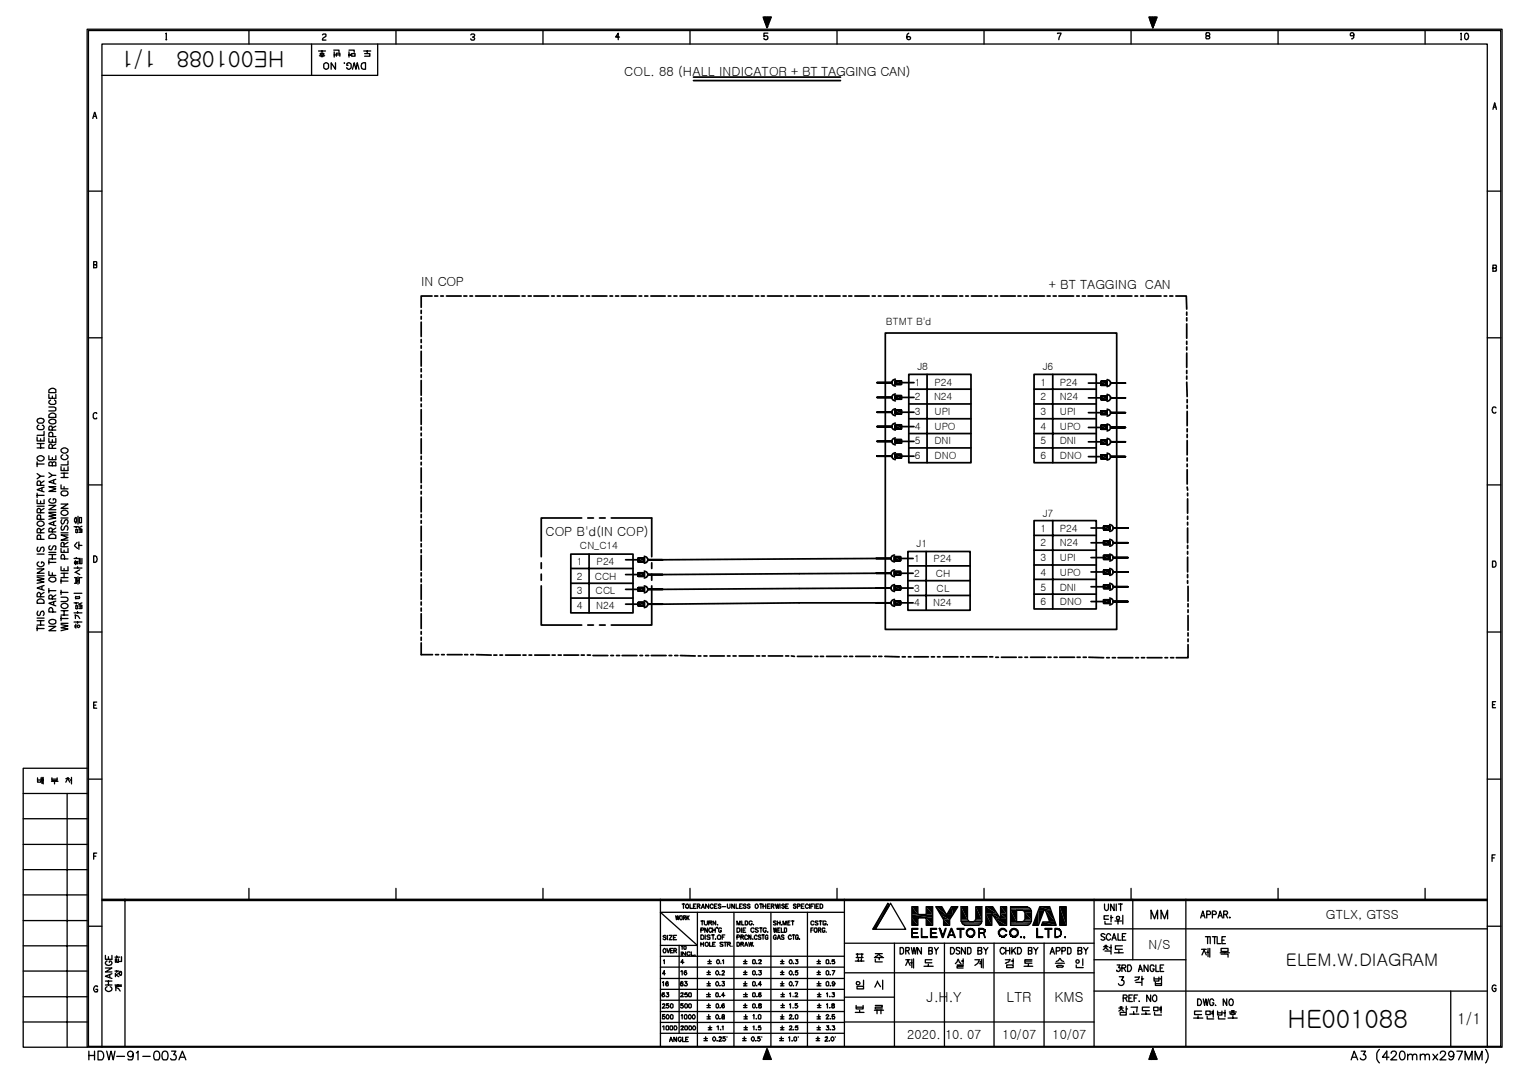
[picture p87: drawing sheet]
<svg xmlns="http://www.w3.org/2000/svg" width="297mm" height="210mm" viewBox="0 0 297 210" stroke-linecap="round" stroke-linejoin="round" font-family="sans-serif">
<defs><g id="words">
<text font-size="4.9" x="250.6" y="200">HE001088</text>
<g font-size="4.4">
<text x="30.4" y="10" transform="rotate(180 30.4 10)">1/1</text>
<text x="55.4" y="10" transform="rotate(180 55.4 10)">HE001088</text>
</g>
<text font-size="3.4" x="250.3" y="188">ELEM.W.DIAGRAM</text>
<text font-size="3" x="283.7" y="199.2">1/1</text>
<g font-size="2.7">
<text x="180.4" y="195">J.H.Y</text>
<text x="195.9" y="195">LTR</text>
<text x="205.3" y="195">KMS</text>
</g>
<g font-size="2.5">
<text x="121.5" y="14.7">COL. 88 (HALL INDICATOR + BT TAGGING CAN)</text>
<text x="82" y="55.7">IN COP</text>
<text x="204.1" y="56.1">+ BT TAGGING CAN</text>
<text x="106.2" y="104.2">COP B'd(IN COP)</text>
<text x="258.1" y="178.8">GTLX, GTSS</text>
<text x="223.5" y="184.6">N/S</text>
<text x="176.6" y="202">2020. 10. 07</text>
<text x="195.1" y="202">10/07</text>
<text x="204.8" y="202">10/07</text>
</g>
<g font-size="1.9">
<text x="172.4" y="63.2">BTMT B'd</text>
<text x="178.1" y="75">1</text>
<text x="178.1" y="77.9">2</text>
<text x="178.6" y="72.1">J8</text>
<text x="181.8" y="77.9">N24</text>
<text x="181.9" y="75">P24</text>
<text x="202.6" y="75">1</text>
<text x="202.6" y="77.9">2</text>
<text x="203" y="72.1">J6</text>
<text x="206.3" y="75">P24</text>
<text x="206.3" y="77.9">N24</text>
<text x="178.1" y="80.7">3</text>
<text x="178.1" y="83.6">4</text>
<text x="181.9" y="80.7">UPI</text>
<text x="181.9" y="83.6">UPO</text>
<text x="202.6" y="80.7">3</text>
<text x="202.6" y="83.6">4</text>
<text x="206.3" y="80.7">UPI</text>
<text x="206.3" y="83.6">UPO</text>
<text x="178.1" y="86.5">5</text>
<text x="178.1" y="89.3">6</text>
<text x="181.9" y="86.5">DNI</text>
<text x="181.9" y="89.3">DNO</text>
<text x="202.6" y="86.5">5</text>
<text x="202.6" y="89.3">6</text>
<text x="206.3" y="86.5">DNI</text>
<text x="206.3" y="89.3">DNO</text>
<text x="203" y="100.5">J7</text>
<text x="112.9" y="106.8">CN_C14</text>
<text x="178.4" y="106.4">J1</text>
<text x="202.6" y="103.5">1</text>
<text x="202.6" y="106.3">2</text>
<text x="206.3" y="103.5">P24</text>
<text x="206.3" y="106.3">N24</text>
<text x="112.3" y="109.9">1</text>
<text x="112.3" y="112.8">2</text>
<text x="115.8" y="112.8">CCH</text>
<text x="116.1" y="109.9">P24</text>
<text x="177.9" y="109.4">1</text>
<text x="177.9" y="112.3">2</text>
<text x="181.7" y="109.4">P24</text>
<text x="182.1" y="112.3">CH</text>
<text x="202.6" y="109.1">3</text>
<text x="202.6" y="112">4</text>
<text x="206.3" y="109.1">UPI</text>
<text x="206.3" y="112">UPO</text>
<text x="112.3" y="115.6">3</text>
<text x="112.3" y="118.5">4</text>
<text x="115.9" y="115.6">CCL</text>
<text x="116" y="118.5">N24</text>
<text x="177.9" y="115.1">3</text>
<text x="177.9" y="118">4</text>
<text x="181.6" y="118">N24</text>
<text x="182.3" y="115.1">CL</text>
<text x="202.6" y="114.9">5</text>
<text x="202.6" y="117.7">6</text>
<text x="206.3" y="114.9">DNI</text>
<text x="206.3" y="117.7">DNO</text>
</g>
</g></defs>
<g fill="none" stroke="#000" stroke-width=".25">
<path d="M17 5.7h275.4v198h-275.4zM17.2 5.9h274.9v197.7h-274.9zM32.3 6.5l.1-.1v1.3M32.3 7.7h.2M48.5 5.9v2.7M60.6 8.6v6.1M62 9.9h1.4M62.2 10.9h1M62.3 10.6h.7M62.5 11h.4M62.5 10.3l-.2 .2M62.5 10.4h.4"/>
<path d="M62.7 9.9v.4M62.8 6.8l.1-.2 .5 .1v.3l-.6 .6v.2h.6M62.9 10.3l.1 .2M63.1 12.4a.58 .58 0 0 1 .8 0 .58 .58 0 0 1 .1 .7 .51 .51 0 0 1-.7 .3 .51 .51 0 0 1-.3-.7zM65 9.8h1v.4M65.1 10.7h.2M65.1 10.1v1M65.3 12.2v1.3l-.8-1.3v1.3M65.5 10.9v-.6h.7v.6M65.5 10.7h.7M67 12.2l.1 .1zM67.8 12.7h-.3a.43 .43 0 0 1 .3-.5 .43 .43 0 0 1 .5 .2 .61 .61 0 0 1 .1 .7 .61 .61 0 0 1-.7 .3l-.2-.3"/>
<path d="M67.9 9.8h1v.4M67.9 10.8h.4M67.9 10.6h.4M67.9 10.1v1M68.4 10.4h.7v.5h-.7zM68.6 13.5l.3-1.3 .4 1.3 .2-1.3 .4 1.3M70.4 12.4l.7-.2v1.3h-.4a.81 .81 0 0 1-.3-1.1zM70.8 9.9h1.4M71 10.4h1v.5h-1M71.5 9.9v.4M73.5 8.6v6.1h-53.7M77.1 5.9v2.7"/>
<path d="M91.6 6.8l.2-.2h.4l.2 .2-.2 .3-.2 .1M92.1 7.2h.1l.2 .3-.2 .3h-.4l-.2-.3M105.7 5.9v2.7M120.6 7.2h-.8l.5-.8v1.3M134.3 5.9v2.7M148.5 3.3h1.6l-.8 2.1zM148.9 3.3l-.3 .3M149.1 3.3l-.4 .4M149.5 6.4h-.8v.7l.3-.1a.39 .39 0 0 1 .5 .3 .39 .39 0 0 1-.3 .4l-.4-.1-.1-.1M149.5 5.2l-.2 .1M149.5 3.3l-.7 .7M149.6 4.7l-.4 .4"/>
<path d="M149.7 3.3l-.8 .9M149.8 4.2l-.7 .6M150 3.7l-1 1M150.1 3.3l-1.1 1.1M162.9 5.9v2.7M176.9 6.4a.67 .67 0 0 0-.4 .7 .67 .67 0 0 0 .5 .6 .36 .36 0 0 0 .1-.6 .36 .36 0 0 0-.6 .2M191.5 5.9v2.7M205.9 6.5l.6-.1-.4 1.3M220.2 5.9v2.7M223.6 3.3h1.6l-.8 2.1zM223.8 3.3l-.1 .1M224.1 3.3l-.3 .4"/>
<path d="M224.4 3.3l-.5 .6M224.5 5.3l-.1 .1M224.6 4.9l-.3 .3M224.7 3.3l-.8 .8M224.8 4.4l-.6 .6M225 4l-.9 .8M225 3.3l-1 1M225.2 3.5l-1.1 1.1M234.8 6.4a.39 .39 0 0 1 .6 0 .39 .39 0 0 1-.1 .6 .4 .4 0 0 1-.5-.1 .4 .4 0 0 1 0-.5zM235 7l-.3 .2 .1 .3h.5l.2-.3-.4-.2M248.8 5.9v2.7M263.5 6.7a.33 .33 0 0 1-.4 .2 .33 .33 0 0 1-.2-.5h.2a.65 .65 0 0 1 .5 .5 .65 .65 0 0 1-.3 .6h-.2"/>
<path d="M277.4 5.9v2.7M284.3 6.5l.1-.1v1.3M284.3 7.7h.2M285.2 6.6l.2-.2a.68 .68 0 0 1 .5 .7 .68 .68 0 0 1-.5 .6 .85 .85 0 0 1-.2-1.1zM17.2 37.2h2.6M18.1 23l.3-1.1 .4 1.1M18.2 22.6h.5M289.5 37.2h2.6M290.6 21.3l.3-1.3 .4 1.3M290.7 20.8h.5M18.2 51.5h.5l.1-.5-.6-.1v1.2h.5l.1-.5-.2-.1M290.6 52.2h.6v-.6h-.6v1.2h.6l.1-.4-.1-.2h-.2"/>
<path d="M9.5 79.2h1l.4 .1v.5l-.2 .1h-1.2M9.5 76.7v.8h1.4v-.8M9.6 75.8a.75 .75 0 0 1 1.3 .2v.4h-1.4zM9.8 77.8a.44 .44 0 0 0-.3 .6 .44 .44 0 0 0 .6 .3h.3a.45 .45 0 0 0 .5-.3 .45 .45 0 0 0-.3-.6M10.2 77.1v.4M17.2 65.7h2.6M289.5 65.7h2.6M291.2 79.3a.43 .43 0 0 0-.5-.1 .43 .43 0 0 0-.3 .5 .47 .47 0 0 0 .2 .5 .47 .47 0 0 0 .6 0M7.2 89a.73 .73 0 0 1 .8-.4 .73 .73 0 0 1 .6 .7 .7 .7 0 0 1-.8 .4 .7 .7 0 0 1-.6-.7zM7.2 97.2v.8h1.4v-.8M7.2 92.1l.7 .5-.7 .5M7.2 85v.8h1.4v-.8"/>
<path d="M7.2 89.8v1M7.2 95.9v.9M7.2 98.5h1.4M7.2 96.4h1.4M7.2 90.3h1.4M7.2 87.1h1.4M7.2 86.3h1.4M7.4 81.5l.7-.1a.47 .47 0 0 1 .5 .4 .47 .47 0 0 1-.5 .5l-.7-.1-.2-.2zM7.6 82.7a.43 .43 0 0 0-.4 .5 .43 .43 0 0 0 .5 .4h.4a.43 .43 0 0 0 .5-.4 .43 .43 0 0 0-.4-.5M7.9 99.8l-.1-.8h-.5l-.1 .8h1.4M7.9 94.4l-.1-.7-.4-.1-.2 .2v.6h1.4M7.9 85.4v.4"/>
<path d="M7.9 86.3v.8M7.9 97.5v.5M7.9 92.6h.7M8.2 94.9v.6M8.6 94.8l-1.4 .5 1.4 .4M8.6 83.9v.8h-1.4M8.6 98.9l-.7 .4M8.6 93.6l-.7 .4M9.5 99.8l1.4 .4-1.4 .2 1.4 .4-1.4 .2M9.5 98.3h1.4l-1.4 .9h1.4M9.5 92l.7 .5-.7 .4M9.5 88.7v.7h1.4v-.7"/>
<path d="M9.5 85.3v.7h1.4v-.7M9.5 99.7h1.4M9.6 80.6a.75 .75 0 0 1 1.3 .2v.4h-1.4zM9.8 81.6a.68 .68 0 0 1 .7 0 .68 .68 0 0 1 .4 .6 .78 .78 0 0 1-.8 .3 .78 .78 0 0 1-.6-.6zM9.8 97l-.2 .2a.65 .65 0 0 0 .3 .7 .65 .65 0 0 0 .8-.1l.2-.2v-.4l-.2-.2h-.3v.3M10.2 90.1l.2-.3 .5 .1v.7h-1.4l.1-.7h.5l.1 .7M10.2 87.2l-.1-.7-.3-.1-.3 .3v.5h1.4M10.2 83.7l-.1-.8h-.4l-.2 .3v.5h1.4M10.2 85.5v.5M10.2 89v.4M10.2 92.5h.7M10.3 84.9l-.1-.7h-.6l-.1 .7h1.4"/>
<path d="M10.4 93.4v.6M10.9 94.7h-1.4l1.4 .4-1.4 .5h1.4M10.9 93.2l-1.4 .5 1.4 .5M10.9 86.4l-.7 .4M10.9 82.9l-.7 .3M11.9 98.1h1.3l-1.3 .8h1.3M11.9 94.3v.8h1.3M11.9 90.8v.7h1.3v-.7M11.9 92.9h1.3M11.9 92h1.3M12.1 99.4a.65 .65 0 0 1 .7-.1 .65 .65 0 0 1 .4 .7 .71 .71 0 0 1-.8 .3 .71 .71 0 0 1-.5-.6zM12.1 95.6a.71 .71 0 0 1 .7-.1 .71 .71 0 0 1 .4 .6 .73 .73 0 0 1-.7 .4 .73 .73 0 0 1-.6-.6z"/>
<path d="M12.1 87.3a.71 .71 0 0 1 1.1 .4 .66 .66 0 0 1-.8 .5 .66 .66 0 0 1-.4-.8zM12.2 88.5a.48 .48 0 0 0-.3 .5 .48 .48 0 0 0 .5 .4h.3a.48 .48 0 0 0 .5-.4 .48 .48 0 0 0-.3-.5M12.5 91v.5M12.5 92v.9M12.5 94.7v.4M13.2 89.7v.7h-1.3M17.2 94.3h2.6M18.8 80.4a.38 .38 0 0 0-.5-.1 .38 .38 0 0 0-.2 .5 .45 .45 0 0 0 .1 .6 .45 .45 0 0 0 .6 0v-.1M289.5 94.3h2.6M7.2 112.3l1.4 .3-1.4 .3 1.4 .3-1.4 .3M7.2 110.7h1.4l-1.4 .8h1.4M7.2 112h1.4"/>
<path d="M7.2 107.8h1.4M7.3 116.8a.72 .72 0 0 1 .9-.2 .72 .72 0 0 1 .4 .8h-1.4zM7.3 101.6a.66 .66 0 0 1 .8-.2 .66 .66 0 0 1 .4 .7 .71 .71 0 0 1-.8 .3 .71 .71 0 0 1-.5-.6zM7.4 118.9l-.2 .3 .2 .5h.2l.3-.6 .5-.2 .2 .3-.2 .5M7.4 106.4l-.1 .1a.56 .56 0 0 0 .1 .8l.3-.1 .3-.7h.5a.56 .56 0 0 1-.1 .8M7.6 109.3a.48 .48 0 0 0-.4 .6 .48 .48 0 0 0 .5 .4h.4a.47 .47 0 0 0 .5-.5 .47 .47 0 0 0-.5-.5v.3M7.9 116.1v-.5l-.3-.4h-.1l-.3 .4v.5h1.4M7.9 104.9v-.7h-.6l-.1 .7h1.4M7.9 103.6l-.1-.7h-.5l-.1 .7h1.4M7.9 101v-.7h-.6l-.1 .7h1.4M8.2 114.1v.6M8.6 113.9l-1.4 .5 1.4 .4"/>
<path d="M8.6 115.2l-.7 .5M8.6 102.8l-.7 .4M9.5 111.2v.7h1.4M9.5 114.9h1.4M9.5 109v.7M9.5 114.5v.8M9.5 109.4h1.4M9.5 108.7h1.4M9.5 107.9h1.4M9.5 107.5h1.4M9.6 104.2a.75 .75 0 0 1 1.3 .1v.4h-1.4zM9.8 112.4l.3-.1a.56 .56 0 0 1 .6 .1 .56 .56 0 0 1 .2 .6 .78 .78 0 0 1-.8 .2 .78 .78 0 0 1-.6-.6z"/>
<path d="M9.8 106.2l-.3 .2 .1 .5h.4l.3-.5a.36 .36 0 0 1 .6-.1v.6h-.2M10.2 116.5l-.1-.7h-.5l-.1 .7h1.4M10.2 103.5l-.1-.7h-.5l-.1 .7h1.4M10.2 107.9v.8M10.2 111.4v.5M10.3 119.1l-.1-.7-.4-.2-.3 .3v.6h1.4M10.4 101.5v.6M10.4 117.1v.5M10.9 116.9l-1.4 .5 1.4 .5M10.9 101.4l-1.4 .5 1.4 .4M10.9 115.8l-.7 .4M10.9 102.7l-.7 .4"/>
<path d="M11.9 116.2h.9l.4 .3-.1 .4-1.2 .1M11.9 110.3v.7h1.3v-.7M11.9 106.7v.8h1.3v-.8M11.9 112.6v.9M11.9 114.8v.9M11.9 119.9v.8M11.9 119.6h1.3M11.9 118.8h1.3M11.9 115.2h1.3M11.9 113h1.3M11.9 112.4h1.3M11.9 111.5h1.3"/>
<path d="M11.9 103.6h1.3M11.9 100.8h1.3M12.1 117.5a.65 .65 0 0 1 .7-.1 .65 .65 0 0 1 .4 .7 .66 .66 0 0 1-.9 .3 .66 .66 0 0 1-.3-.8zM12.1 102.3l-.2 .3 .2 .5h.3l.2-.6 .2-.2a.47 .47 0 0 1 .4 .3 .47 .47 0 0 1-.1 .5M12.1 101.1l-.2 .3 .2 .6 .4-.3 .1-.5 .5-.1 .1 .3-.1 .6M12.5 106.4v-.8h-.5l-.1 .8h1.3M12.5 107v.5M12.5 110.6v.4M12.5 111.5v.9M12.5 118.8v.8M12.6 108.7l-.1-.7h-.5l-.1 .7h1.3M13.2 104.1h-1.3l1.3 .5-1.3 .5h1.3"/>
<path d="M13.2 105.5l-.7 .4M14.4 119.2h1.5M14.4 117.3h.9M14.4 115.4h1.5M14.4 110.5h1.5M14.4 108.6h.9M14.4 102.5h.9M14.5 112.4h.4v1.1h-.4M14.5 100.9v.5M14.5 109.3v.3M14.5 106.2l.6 .5M14.6 119.6l.6 .2 .3 .5"/>
<path d="M14.6 111.4l.9 .4M14.6 101.4l.1 .3h.1M14.7 109.1v.7M14.7 119.6v.7M14.8 117.9h.3v.5l-.2 .1-.1-.1zM14.8 116v.5M14.8 103.1h.3v.5h-.2h-.1zM14.8 112.4v1.1M14.8 100.7v.2M14.8 102.5v.2M14.8 108.5v.1M14.8 117.3v.2"/>
<path d="M14.8 116.1h.6M14.8 116.4h.6M14.8 109.2h.4M14.8 109.7h.4M14.8 100.7h-.1l-.1 .2M14.8 101.4v.3M14.9 100.9v.5M14.9 109.3v.4M15 113h.2M15 105.5l-.5 .6M15.1 109.3v.4M15.1 110.3v.2"/>
<path d="M15.1 119v.2M15.2 100.4v1.6M15.2 112.2v1.4M15.4 117.9h.5v.5h-.5M15.4 103.1h.5v.5h-.5M15.4 105.4v1.5M15.4 106.1h.5M15.4 102.7l.5 .3M15.4 100.7h.5v1h-.5zM15.4 116v.4M15.5 110.8l-.7 .5M15.6 103.1v.5"/>
<path d="M15.6 117.9v.5M15.9 112.4h-.5v1.1M15.9 108.6v1.1h-.3v-1.1h-.2v1.1M15.9 117.3l-.5 .2 .5 .3M15.9 102.4l-.5 .2M18.2 108.1h.4a.67 .67 0 0 1 .3 .8 .67 .67 0 0 1-.7 .5zM290.5 109.1h.5a.7 .7 0 0 1 .2 .8 .7 .7 0 0 1-.7 .4zM7.2 122.3h1.4M7.2 121.8v.9M7.2 121.6h1.4M7.2 120.7h1.4M7.2 120.2h1.4"/>
<path d="M7.9 120.7v.9M9.5 121.8h1.4l-1.4 .9h1.4M9.8 120.6a.68 .68 0 0 1 .7-.1 .68 .68 0 0 1 .4 .7 .78 .78 0 0 1-.8 .2 .78 .78 0 0 1-.6-.6zM11.9 121.5l1.3 .3-1.3 .3 1.3 .3-1.3 .3M11.9 121.3h1.3M11.9 120.3h1.3M14.4 121h1.5M14.6 121.7v.3M14.8 121.4v.8M15 121.7h.5v.2l-.2 .2-.3-.2zM15.1 121v.3M17.2 123h2.6"/>
<path d="M18.2 137.2h.5M18.8 136.6h-.6v1.2h.6M289.5 123h2.6M290.5 137.1h.4M291.1 136.5h-.6v1.2h.6M4.5 154.4h12.5M4.5 159.3h12.5M7.3 151.3v.9h.7v-.9M7.3 151.7h.7M8.2 151.2v1.2M8.2 151.7h.2M8.4 151.2v1.3"/>
<path d="M10 152h1.3M10.1 151.3v.5h1v-.5M10.1 151.6h1M10.6 152v.5M12.8 151.5h.7M13.1 154.4v49.3M13.1 151.3h.2M13.2 151.5l-.4 .7M13.2 151.5l.4 .7M13.7 151.7h.2M13.9 151.2v1.3M17 149.5h-12.5v54.2h12.5"/>
<path d="M17.2 151.6h2.6M289.5 151.6h2.6M4.5 174.1h12.5M4.5 179.1h12.5M4.5 169.2h12.5M4.5 164.3h12.5M18.2 166.6h.5M18.8 166h-.6v1.1M19.8 175.2h269.7M19.8 174.9h269.7M24.3 174.9v28.7M48.5 172.8v2.1"/>
<path d="M77.1 172.8v2.1M105.7 172.8v2.1M128.6 174.9v28.7M131.5 178.2l.2 .7 .2-.7 .1 .7 .2-.7M132.4 178.2h.2a.56 .56 0 0 1 .1 .7h-.1a.43 .43 0 0 1-.3-.3 .43 .43 0 0 1 .1-.4zM132.8 175.9h.5M133 178.5h.4l.1-.3h-.5v.7M133 175.9v.8M133.2 178.5l.3 .4M133.6 176l.1-.1a.43 .43 0 0 1 .4 .4 .43 .43 0 0 1-.4 .4 .45 .45 0 0 1-.1-.7zM133.7 178.2v.7M133.8 178.5l.3 .4"/>
<path d="M134.1 178.2l-.4 .5M134.3 175.9v.8h.5M134.3 172.8v2.1M135 176.3h.2M135.5 175.9h-.5v.8h.5M135.7 176.3h.4l.2-.3-.2-.1h-.4v.8M135.7 177.5v26.1M136 176.3l.3 .4M136.4 179.2h.6M136.5 176.7l.3-.8 .3 .8M136.7 176.5h.3M136.7 179.2v.7"/>
<path d="M137.1 179.2v.6l.2 .1 .4-.1v-.6M138 175.9v.8l-.6-.8v.8M138 179.5h.5v-.2l-.5-.1v.7M138.3 179.5l.2 .4M138.8 176.1a.34 .34 0 0 0-.5-.1 .34 .34 0 0 0 0 .5l.2 .2 .3-.2M139.1 176.3h.3M139.3 179.2v.7l-.5-.7v.7M139.6 175.9h-.5v.8h.5M139.6 179.8l.1 .1M140.3 176l-.3-.1-.2 .2a.39 .39 0 0 1 .4 .5l-.2 .1-.2-.2M140.6 176.4h.7M141.6 175.9v.6l.2 .2 .3-.2v-.6"/>
<path d="M142.9 177.5v26.1M142.9 175.9v.8l-.5-.8v.8M143.3 175.9v.8h.4M143.5 179.9v-.7l.3 .7 .2-.7v.7M144 176.3h.2M144.4 179.2v.7h.4M144.5 175.9h-.5v.8h.5M145.1 179.2a.43 .43 0 0 1 .4 .2 .43 .43 0 0 1-.1 .5h-.3zM145.2 176l-.1-.1-.5 .1 .6 .5-.1 .2-.5-.2M146 176l-.2-.1-.3 .1 .5 .4-.1 .2-.2 .1-.2-.2M146.4 179.3l-.4-.1-.2 .1v.4a.3 .3 0 0 0 .3 .2 .3 .3 0 0 0 .3-.2h-.2M146.7 179.8v.1"/>
<path d="M147.1 176a.38 .38 0 0 1 .5 .1 .38 .38 0 0 1-.2 .5l-.1 .1a.48 .48 0 0 1-.2-.7zM147.9 175.9h.5M148.1 175.9v.8M148.5 175.9v.8M148.5 176.3h.5M149 175.9v.8M149.4 176.3h.3M149.9 175.9h-.5v.8h.5M150.1 177.5v26.1M150.1 176.3l.6-.1v-.2l-.6-.1v.8M150.4 176.3l.3 .4M150.9 175.9l.3 .8 .1-.8 .2 .8 .2-.8"/>
<path d="M151.1 179.3l-.4-.1a.39 .39 0 0 0 .4 .5l-.1 .2-.4-.1M151.3 179.2v.7M151.3 179.5h.5M151.8 175.9v.8M151.8 179.2v.7M152.2 179.8v.1M152.4 179.9v-.7l.4 .7 .2-.7v.7M152.7 176l-.2-.1-.3 .1 .5 .4-.1 .2-.3 .1-.1-.2M152.9 176.3h.4M153.4 179.5h.2M153.4 175.9h-.5v.8h.5M153.8 179.2h-.4v.7h.4"/>
<path d="M154 179.2h.5M154.3 179.2v.7M155 176l-.2-.1-.3 .1v.2l.5 .2-.2 .3-.3-.2M155.2 176.3h.4l.1-.3-.5-.1v.8M156 176.3h.3M156.5 175.9h-.5v.8h.5M157.2 177.5v26.1M157.3 176.1a.34 .34 0 0 0-.5-.1 .34 .34 0 0 0 0 .5l.2 .2 .3-.2M157.6 175.9v.8M157.8 176.3h.4M158.4 175.9h-.6v.8M158.4 179.3a.32 .32 0 0 0-.3-.1 .32 .32 0 0 0-.3 .2v.3a.32 .32 0 0 0 .3 .2 .32 .32 0 0 0 .3-.1"/>
<path d="M158.6 175.9v.8M158.9 176.3h.3M159.2 179.3l-.4-.1a.39 .39 0 0 0 .4 .5l-.1 .2-.4-.1M159.4 175.9h-.5v.8h.5M159.5 179.2h.5M159.6 175.9a.43 .43 0 0 1 .5 .4 .43 .43 0 0 1-.5 .4zM159.7 179.2v.7M160.8 179.3a.31 .31 0 0 0-.3-.2 .31 .31 0 0 0-.3 .3v.3a.3 .3 0 0 0 .3 .3 .3 .3 0 0 0 .3-.3h-.2M161.1 179.8v.1M162.9 172.8v2.1M164.4 174.9v28.7zM164.4 177.5h-35.8l7.1 6.4h-7.1"/>
<path d="M172.8 175.7l.3 .5-2.7 4.6h-.5zM173.3 175.7l3 5.1h-5.9zM177.5 176.4h1.2v1.5h1.6v-1.5h1.3v3.6h-1.3v-1.4h-1.6v1.4h-1.2zM182.1 176.4h1.2l1 1.6 .9-1.6h1.3l-1.6 2.5v1.1h-1.2v-1.1zM187.1 179.3v-2.9h1.2v2.5l.4 .4M188.7 179.3h.8M189.9 178.9l-.1 .3-.3 .1M189.9 178.9v-2.5h1.2v2.9l-.1 .3-.3 .3-2.8 .1-.5-.2-.3-.5M191.5 172.8v2.1M191.9 176.4h1.3l1.6 2.3v-2.3h1.1v3.6h-1.3l-1.5-2.3v2.3h-1.2zM199.1 177.1l.2 .1 .1 .3M199.1 177.1h-1.2v2.2h1.2"/>
<path d="M199.4 178.9l-.1 .3-.2 .1M199.5 177.5v1.4M199.9 176.5l.7 .3 .1 .4M199.9 176.4h-3.2v3.6h3.2l.4-.1 .3-.3 .1-.3M200.8 177.2v2.1M202.4 176.4h1.9l1.3 3.6h-2.9l.3-.7h1.3l-.8-2.2h-.3l-1.1 2.9h-1.1zM206.3 176.4h1.2v3.6h-1.2zM213 174.9v28.7M215 175.9v.8l.3 .4 .4-.1 .1-.3v-.8M215.1 179.3v.5h1.3M215.8 178.2h-.9v.6h.9M216.3 178.1v1.2"/>
<path d="M216.3 178.5h.3M216.9 175.9v1.2l-.7-1.2v1.2M217 179.2h1.3M217.3 175.9v1.2M217.4 178.3h.5M217.4 178.8h.5M217.4 178.4v.3M217.6 179.2v.6M217.7 175.9h.8M217.9 178.4v.3M218.1 175.9v1.2M218.6 178.1v1.7"/>
<path d="M220.2 172.8v2.1M220.5 174.9v11.8M224.1 178.7v-1.6l.6 1.6 .6-1.6v1.6M226 178.7v-1.6l.7 1.6 .6-1.6v1.6M230.8 174.9v28.7M233.7 178.6l.4-1.4 .5 1.4M233.9 178.2h.5M234.9 177.9h.6l.2-.4-.3-.3h-.5v1.4M236 177.9h.6l.2-.4-.4-.3h-.4v1.4M237.1 178.6l.4-1.4 .4 1.4M237.3 178.2h.5M238.2 177.9l.7-.1v-.5l-.7-.1v1.4"/>
<path d="M238.6 177.9l.4 .7M239.4 178.4v.2l.1-.1M248.8 172.8v2.1M277.4 172.8v2.1M290.4 166.9h.5M291 166.3h-.6v1.3M4.5 188.9h12.5M4.5 184h12.5M4.5 198.8h12.5M4.5 193.9h12.5M17.2 180.2h2.6M19 192a.43 .43 0 0 0-.5-.2 .43 .43 0 0 0-.3 .5v.2a.42 .42 0 0 0 .3 .5 .42 .42 0 0 0 .5-.2v-.3h-.3"/>
<path d="M20.5 188.3h1.3l-1.3 .8h1.3M20.5 185.9v.7h1.3v-.7M20.5 191.6h1.3M20.5 190.9h1.3M20.9 192a.52 .52 0 0 0-.2 .7 .52 .52 0 0 0 .7 .1l.4-.3-.1-.4-.3-.1M20.9 187a.43 .43 0 0 0-.4 .5 .43 .43 0 0 0 .5 .3 .47 .47 0 0 0 .7-.2 .47 .47 0 0 0-.3-.6h-.1v.2M21.1 186.1v.5M21.1 190.9v.7M21.4 189.6v.6M21.8 189.4l-1.3 .5 1.3 .4M22.4 188.9h.7M22.4 191.6h1.3"/>
<path d="M22.4 186.2h.9M22.5 191.9h1.2M22.5 189.3v.7M22.5 192.1l.6 .2 .3 .5M22.5 192v.7M22.7 185.9v.3M22.7 188.9v.3M23 191.6v.3M23.1 186.5v.7h-.4v-.7h-.2v.7M23.1 189.3l-.6 .4 .6 .3M23.2 189.1v.5M23.3 189.6l.3 .2"/>
<path d="M23.5 189l.1 .2M23.6 189l-.3 .2M23.6 189.6l-.1 .2M23.7 186.1v.9h-.5M23.7 189.1v.5M128.6 198.9h35.8M128.6 186h35.8M128.6 188.1h35.8M128.6 190.3h35.8M128.6 192.5h35.8M128.6 194.6h35.8M128.6 196.8h35.8"/>
<path d="M129 199.7l.2-.1v.7M129 195.4a.22 .22 0 0 1 .3-.1 .22 .22 0 0 1 0 .4l-.4 .4h.6M129 191.1l.1-.2v.9M129.1 184.7a.31 .31 0 0 1 .4-.1 .31 .31 0 0 1 .2 .4l-.3 .3a.43 .43 0 0 1-.3-.6zM129.1 186.9l.2-.2v.8M129.3 193.2v-.1a.39 .39 0 0 0-.5 .3 .39 .39 0 0 0 .3 .5l.3-.2-.2-.2-.1-.1-.2 .2M129.4 197.4h-.4v.3a.31 .31 0 0 1 .4 .1 .31 .31 0 0 1-.1 .4h-.3l-.1-.2M129.5 189.4h-.5l.3-.6v.9M129.7 182.1l-.2-.1-.4 .1v.2l.6 .2-.2 .3-.4-.2M129.7 199.6h.4l.1 .1-.1 .6h-.4zM129.7 193.1h.5l-.3 .3 .3 .1v.3h-.5M129.8 184.5l.3 .8 .3-.8"/>
<path d="M129.9 197.4a.45 .45 0 0 1 .3 .4 .45 .45 0 0 1-.2 .4h-.2l-.1-.3zM129.9 182v.8M130.1 191.1l-.2-.2a.45 .45 0 0 0-.3 .4 .45 .45 0 0 0 .2 .5 .25 .25 0 0 0 .3-.3 .25 .25 0 0 0-.3-.2l-.2 .2M130.2 195.3h-.5v.3l.2-.1a.3 .3 0 0 1 .3 .3 .3 .3 0 0 1-.3 .3l-.2-.2M130.2 182h.6l-.6 .8h.6M130.5 199.6h.2a.41 .41 0 0 1 .2 .4 .41 .41 0 0 1-.2 .3h-.3zM130.5 184.9h.3M130.7 197.4a.45 .45 0 0 1 .3 .4 .45 .45 0 0 1-.2 .4l-.3-.2v-.5zM130.7 195.3a.38 .38 0 0 1 .3 .4 .38 .38 0 0 1-.4 .3l-.1-.6zM131 184.5h-.5v.8h.5M131.1 182.4h.3M131.2 184.9h.4l.1-.2-.2-.2h-.3v.8"/>
<path d="M131.4 184.9l.3 .4M131.7 182h-.6v.8h.6M132.2 183.9v17.1M132.5 199.7l.1-.1h.4v.2l-.5 .5h.5M132.5 193.3l.1-.2h.4l-.1 .5-.5 .3h.6M132.5 189l.3-.2v.9M132.6 197.5l.2-.1v.8M132.6 184h.4M132.6 185.2v.7M132.8 184v.7M133 195.3h-.5v.3a.31 .31 0 0 1 .4 0 .31 .31 0 0 1 .1 .4l-.3 .1-.3-.2M133 191.1l-.2-.2a.45 .45 0 0 0-.4 .4 .45 .45 0 0 0 .3 .5l.3-.1v-.3l-.3-.1-.3 .2"/>
<path d="M133.1 187.2h-.6l.4-.5v.8M133.3 197.5l.2-.1a.53 .53 0 0 1 0 .8h-.2l-.1-.2zM133.3 184a.34 .34 0 0 1 .3 .4 .34 .34 0 0 1-.4 .3l-.1-.5zM133.3 190.9h.4l-.2 .4h.1a.31 .31 0 0 1 .1 .4 .31 .31 0 0 1-.4 .1l-.1-.2M133.4 199.6h.1a.41 .41 0 0 1 .3 .4 .41 .41 0 0 1-.3 .3h-.2zM133.4 195.3h.1a.38 .38 0 0 1 .3 .4 .38 .38 0 0 1-.4 .3zM133.5 185.2v.7l-.6-.7v.7M133.6 188.9l-.1-.1a.47 .47 0 0 0-.3 .4 .47 .47 0 0 0 .3 .5l.2-.3-.2-.2h-.2l-.1 .2M133.7 193.1h-.3l-.1 .4a.31 .31 0 0 1 .5-.1 .31 .31 0 0 1-.1 .5l-.4-.1M134.1 197.5l.1-.1a.45 .45 0 0 1 .4 .4 .45 .45 0 0 1-.3 .4h-.2l-.1-.3zM134.1 193.1h.4l.1 .2-.1 .6-.4-.1zM134.1 195.3a.35 .35 0 0 1 .5 .4 .35 .35 0 0 1-.5 .3z"/>
<path d="M134.3 185.3a.33 .33 0 0 0-.5 0 .33 .33 0 0 0 0 .5 .33 .33 0 0 0 .5-.1M134.6 185.2v.7h.5M134.9 197.5l.1-.1a.45 .45 0 0 1 .3 .4 .45 .45 0 0 1-.2 .4h-.2l-.2-.3zM135.2 185.8l.1 .1M136.4 181.9h.4a.47 .47 0 0 1 .2 .4 .47 .47 0 0 1-.2 .4h-.4zM136.4 180.9h.4l.1-.3-.5-.1v.9M136.4 183.3v.8M136.4 183.7h.5M136.9 183.3v.8M137.3 181.9v.8M137.5 193.9h.8M137.5 193.5h.8"/>
<path d="M137.6 197.8h.7M137.6 198.2h.7M137.6 195.6h.7M137.6 196h.7M137.6 191.4h.7M137.6 191.8h.7M137.6 189.2h.7M137.6 189.6h.7M137.7 180.5v.9l-.5-.9v.9M137.8 187h.7M137.8 187.5h.7M137.9 199.9h.6"/>
<path d="M138 188.8v.7M138 190.9v.8M138 193.1v.7M138 195.3v.6M138 197.4v.7M138.1 183.3v.8h.4M138.1 186.7v.7M138.2 182l-.2-.1-.3 .1-.1 .1 .6 .3v.2h-.6M138.2 199.6v.7M138.5 181.9h.6M138.5 180.7v-.2a.4 .4 0 0 0-.6 .4 .4 .4 0 0 0 .6 .4v-.2M138.7 180.9h.5"/>
<path d="M138.7 183.7h.4M138.7 180.5v.9M138.8 181.9v.8M139.2 183.3h-.5v.8h.5M139.2 180.5v.9M139.3 182.6v.1M139.4 193.1h.2a.41 .41 0 0 1 .2 .4 .41 .41 0 0 1-.2 .4h-.2l-.1-.3zM139.5 197.5l.1-.1a.45 .45 0 0 1 .3 .4 .45 .45 0 0 1-.3 .4h-.1l-.2-.3zM139.5 195.3a.35 .35 0 0 1 .4 .4 .35 .35 0 0 1-.4 .3zM139.5 191l.1-.1a.45 .45 0 0 1 .3 .4 .45 .45 0 0 1-.3 .5h-.1l-.2-.4zM139.5 188.9a.35 .35 0 0 1 .4 .3 .35 .35 0 0 1-.4 .4l-.2-.3zM139.6 199.7l.2-.1v.7"/>
<path d="M139.6 180.4v.2M139.9 181.9a.4 .4 0 0 1 .4 .5 .4 .4 0 0 1-.7 .2v-.5zM140.1 189.6l.1 .1zM140.2 198.1v.1M140.2 193.8v.1M140.2 196h.1M140.2 191.7v.1M140.3 187.4v.1M140.4 180.7l-.2-.2a.42 .42 0 0 0-.4 .3 .42 .42 0 0 0 .2 .5h.3l.1-.3h-.2M140.6 199.7l.1-.1v.7M140.6 190.9h.4l-.3 .4 .3 .1v.3l-.4 .1-.1-.2M140.6 189a.23 .23 0 0 1 .3-.1 .23 .23 0 0 1 .1 .3l-.5 .5h.5"/>
<path d="M140.6 182.3h.3M140.7 197.4l-.1 .2a.46 .46 0 0 1 .4 .6 .31 .31 0 0 1-.4 0 .31 .31 0 0 1 0-.4l.4-.1v-.2zM140.7 186.9l.1-.2v.8M140.7 183.4h-.5v.3h.5v.4l-.5-.1M140.9 183.3h.6M141 195.3h-.2a.45 .45 0 0 0-.3 .3 .45 .45 0 0 0 .2 .5l.3-.2-.1-.3h-.2l-.2 .2M141.1 193.6h-.6l.3-.5v.8M141.1 181.9h-.5v.8M141.2 183.3v.8M141.6 183.7h.5l.1-.2-.1-.2h-.5v.8M141.8 183.7l.4 .4M142.4 184.1h.1"/>
<path d="M143.5 180.5a.45 .45 0 0 1 .6 .4 .45 .45 0 0 1-.6 .5zM143.5 183.3a.43 .43 0 0 1 .4 .3 .43 .43 0 0 1-.1 .5h-.3zM143.5 182.3h.4l.1-.3-.2-.1h-.3v.8M144.2 182.3h.4l.1-.3-.1-.1h-.4v.8M144.2 183.7h.4v-.4h-.4v.8M144.3 180.5v.9M144.5 182.3l.2 .4M144.5 183.7l.2 .4M144.6 180.9h.4M144.7 193.9h.8M144.7 193.5h.8M144.7 195.6h.7"/>
<path d="M144.7 196h.7M144.7 191.4h.7M144.7 191.8h.7M144.7 189.2h.7M144.7 189.6h.7M144.7 187h.7M144.7 187.5h.7M144.8 197.8h.7M144.8 198.2h.7M144.8 199.9h.7M145 184.1l.2-.8 .4 .8M145.1 186.7v.7"/>
<path d="M145.1 188.8v.7M145.1 190.9v.8M145.1 195.3v.6M145.1 183.8h.3M145.1 180.5h-.5v.9h.5M145.1 193.1v.7M145.1 197.4v.7M145.1 199.6v.7M145.5 182.1v-.1a.31 .31 0 0 0-.4 0 .31 .31 0 0 0-.1 .4l.1 .3h.3l.1-.1M145.7 183.3l.2 .8 .3-.8 .1 .8 .2-.8M146.2 181.9v.8l-.5-.8v.8M146.5 182.6l.1 .1"/>
<path d="M146.6 193.1h.2a.41 .41 0 0 1 .2 .4 .41 .41 0 0 1-.2 .4l-.3-.1zM146.6 195.3a.35 .35 0 0 1 .4 .4 .35 .35 0 0 1-.4 .3zM146.6 191l.1-.1a.45 .45 0 0 1 .3 .4 .45 .45 0 0 1-.2 .5l-.3-.2zM146.6 188.9a.35 .35 0 0 1 .4 .3 .35 .35 0 0 1-.4 .4zM146.6 186.7h.3l.1 .2-.1 .6-.4-.1zM146.6 197.5l.2-.1v.8M146.6 199.7l.2-.1v.7M146.7 184v.1M146.8 180.7a.38 .38 0 0 0-.7 0 .38 .38 0 0 0 .2 .6l.3 .1 .2-.3M147.2 198.1l.1 .1M147.3 196h.1M147.3 191.7v.1"/>
<path d="M147.3 189.6h.1M147.3 187.4v.1M147.3 182.1v-.1a.31 .31 0 0 0-.4 0 .31 .31 0 0 0-.1 .4l.2 .3h.3v-.1M147.3 193.8v.1M147.6 197.5l.2-.1a.45 .45 0 0 1 .3 .4 .45 .45 0 0 1-.2 .4l-.3-.2zM147.6 180.6l-.5-.1v.4h.3l.2 .3-.3 .2-.3-.2M147.7 195.3l.1 .3 .4 .2v.2h-.5v-.2l.5-.4-.2-.1zM147.7 188.8h.5l-.3 .4h.3v.3l-.3 .2-.2-.2M147.7 186.9l.1-.2h.3l.1 .3-.5 .5h.5M147.9 180.5h.5M148 199.6h-.3l-.1 .3a.31 .31 0 0 1 .5 0 .31 .31 0 0 1-.1 .4h-.4M148.1 182l-.2-.1-.3 .1v.2l.5 .3-.1 .2-.4-.1"/>
<path d="M148.1 193.2l-.2-.1a.43 .43 0 0 0-.2 .7l.3 .1 .2-.2-.3-.3-.2 .2M148.1 180.5v.9M148.2 191.5h-.6l.4-.6v.9M148.3 181.9h.5M148.5 181.9v.8M149.1 180.7l-.1-.2a.4 .4 0 0 0-.5 .4 .4 .4 0 0 0 .5 .4l.1-.3h-.1M149.4 181.3l.1 .1zM149.5 182.1v-.1a.31 .31 0 0 0-.4 0 .31 .31 0 0 0-.1 .4l.1 .3h.3l.1-.3h-.2M150.6 180.5l.1 .9 .2-.9 .2 .9 .1-.9M151.1 182.1v-.1a.31 .31 0 0 0-.4 0 .31 .31 0 0 0-.1 .4l.1 .3h.3l.1-.3h-.2M151.3 182.7l.3-.8 .3 .8M151.4 182.5h.4"/>
<path d="M151.4 180.9h.3M151.8 180.5h-.4v.9h.4M151.9 197.8h.7M151.9 198.2h.7M151.9 199.9h.7M151.9 191.4h.7M151.9 191.8h.7M151.9 189.2h.7M151.9 189.6h.7M151.9 187h.7M151.9 187.5h.7M152 193.9h.7"/>
<path d="M152 193.5h.7M152 195.6h.7M152 196h.7M152.1 180.5v.9h.4M152.3 186.7v.7M152.3 188.8v.7M152.3 190.9v.8M152.3 197.4v.7M152.3 199.6v.7M152.3 193.1v.7M152.3 195.3v.6M152.6 182l-.2-.1-.3 .1v.2l.5 .3-.1 .2-.4-.1"/>
<path d="M152.7 180.5a.43 .43 0 0 1 .5 .3 .43 .43 0 0 1-.2 .5l-.3 .1zM153.7 191.1l.2-.2a.45 .45 0 0 1 .3 .4 .45 .45 0 0 1-.2 .5h-.2l-.2-.4zM153.7 189l.1-.1a.35 .35 0 0 1 .4 .3 .35 .35 0 0 1-.4 .4l-.2-.3zM153.7 197.6a.23 .23 0 0 1 .3-.2 .23 .23 0 0 1 0 .4l-.4 .4h.6M153.7 199.7a.22 .22 0 0 1 .3-.1 .22 .22 0 0 1 .1 .2l-.5 .5h.6M153.7 193.3l.2-.2v.8M153.7 195.4l.2-.1v.8M154 182.1a.34 .34 0 0 0-.5-.1 .34 .34 0 0 0 0 .6l.1 .1 .4-.1M154.2 181.9h.5M154.4 196h.1M154.4 189.6l.1 .1zM154.4 193.8v.1"/>
<path d="M154.5 198.1v.1M154.5 191.7v.1M154.5 187.4v.1M154.5 181.9v.8M154.8 197.5l.3-.1a.53 .53 0 0 1 0 .8h-.2l-.1-.2zM154.8 193.3v-.2l.4 .1-.1 .4-.4 .3h.6M154.8 190.9h.5l-.3 .9M154.9 186.7h.4l-.2 .3h.2v.4h-.5M155.2 195.3h-.4v.3a.31 .31 0 0 1 .5 .1 .31 .31 0 0 1-.2 .4 .31 .31 0 0 1-.4-.2M155.3 199.6h-.4l-.1 .3 .4-.1 .1 .5h-.5M155.3 188.8h-.4l-.1 .4a.31 .31 0 0 1 .5 .1 .31 .31 0 0 1-.3 .4l-.2-.2M155.4 182.1l-.2-.2a.48 .48 0 0 0-.3 .3 .48 .48 0 0 0 .2 .5h.2l.1-.1v-.2h-.2"/>
<path d="M155.6 182.6v.1M157.8 180.9h.3M158.3 180.5h-.5v.9M158.5 180.6l.1-.1a.45 .45 0 0 1 .5 .3 .45 .45 0 0 1-.2 .6 .52 .52 0 0 1-.4-.8zM159 197.8h.7M159 198.2h.7M159 199.9h.7M159 191.4h.8M159 191.8h.8M159 189.2h.7M159 189.6h.7M159 187h.7"/>
<path d="M159 187.5h.7M159.1 193.9h.7M159.1 193.5h.7M159.1 195.6h.7M159.1 196h.7M159.3 180.9h.4v-.4h-.4v.9M159.4 186.7v.7M159.4 188.8v.7M159.4 190.9v.8M159.4 197.4v.7M159.4 199.6v.7M159.5 193.1v.7"/>
<path d="M159.5 195.3v.6M159.5 180.9l.3 .5M160.6 180.7l-.1-.2a.45 .45 0 0 0-.5 .3 .45 .45 0 0 0 .2 .6l.4-.2v-.2h-.2M160.8 181.3h.1M160.8 197.6l.2-.2 .3 .1-.5 .7h.5M160.9 188.9l.1-.1a.38 .38 0 0 1 .3 .4 .38 .38 0 0 1-.4 .4zM160.9 191l.2-.1a.53 .53 0 0 1 0 .9h-.2l-.1-.2zM160.9 186.7h.3l.1 .2-.1 .6-.4-.1zM160.9 199.6h.4l-.2 .2a.26 .26 0 0 1 .2 .3 .26 .26 0 0 1-.3 .2h-.2M160.9 193.3l.2-.2v.8M160.9 195.4l.2-.1v.8M161.5 193.8l.1 .1"/>
<path d="M161.5 196h.1M161.6 198.1l.1 .1M161.6 189.6h.1M161.6 187.4l.1 .1M161.7 191.7v.1M161.9 195.3l.1 .3 .4 .2a.27 .27 0 0 1-.2 .3 .27 .27 0 0 1-.3-.2v-.1l.5-.4-.2-.1zM162 199.6h.4l-.1 .2a.31 .31 0 0 1 .1 .5 .31 .31 0 0 1-.4 0M162 188.8h.5l-.4 .9M162 193.1h.4l-.2 .3a.26 .26 0 0 1 .2 .3 .26 .26 0 0 1-.3 .2l-.2-.1M162.4 197.4h-.4v.3a.34 .34 0 0 1 .4 .1 .34 .34 0 0 1 0 .4h-.4v-.2M162.4 186.7h-.4v.3a.34 .34 0 0 1 .4 0 .34 .34 0 0 1 0 .5l-.4-.1M162.5 191.3a.28 .28 0 0 1-.3 .2 .28 .28 0 0 1-.2-.3 .28 .28 0 0 1 .2-.3 .4 .4 0 0 1 .3 .6 .4 .4 0 0 1-.5 .2"/>
<path d="M164.4 198.8h48.6M164.4 183.5h48.6M164.4 194h9.7M164.4 189.2h48.6M166.5 196.9h1.7M166.5 187h1.7M166.7 195.6v.7h1.3v-.7M166.7 195.9h1.3M166.7 185.6h1.3M166.7 186.3h1.3M166.7 191h.5M166.7 191.5h.5"/>
<path d="M166.7 191.1v.3M166.8 191.9h1.3v.5h-1.3zM166.9 185.6v.7M167.1 186.5v.5M167.3 191.1v.3M167.3 196.5v.4M167.7 186.5v.5M167.8 185.6v.7M168.1 190.7v1M170.2 196.5h1.8M170.2 186.3h1.8M170.4 195.6h1.3v.3h-1.3v.4h1.3"/>
<path d="M170.4 186.1l.4-.2 .3-.4 .2 .4 .4 .2M170.4 186.6v.5h1.3M170.4 185.5h1.3M170.7 196.5v.7M170.8 190.9v.1M170.8 191l-.5 1M170.8 191l.6 1M171.1 186.3v.4M171.5 196.5v.7M171.8 190.7v1.8M174.1 183.5v20.1M175.2 184.3h.5a.89 .89 0 0 1-.2 1.3h-.3z"/>
<path d="M176.3 184.9l.6-.1 .1-.4-.7-.1v1.3M176.3 186.7h.9M176.6 184.9l.4 .7M176.7 186.7v.2M176.7 186.9l.5 .9M176.7 186.9l-.4 .9M177.2 187.3h.3M177.4 184.3l.3 1.3 .2-1.3 .3 1.3 .2-1.3M177.5 180.6h1.2v.2h-1.1v.7h1h-1v.7h1.2v.2h-1.3zM177.5 186.6v1.6M177.8 186.5v1.8M179.4 180.6v1.6h1.1v.2h-1.1z"/>
<path d="M179.4 184.3v1.3l-.8-1.3v1.3M179.9 188h1.7M180.7 187.6v.4M180.8 184.9l.6-.1 .1-.4-.7-.1v1.3h.4l.3-.2v-.4l-.3-.1M181.1 180.6h1.2v.2h-1v.7h.9h-.9v.7h1.1v.2h-1.3zM181.4 186.7h-1.3v.6h1.3M181.9 184.3l.3 .6 .5-.6M182.2 184.9v.7M182.8 180.6h.2l.5 1.5 .5-1.5h.2l-.6 1.8h-.2l-.6-1.8h.2l.5 1.5M183.8 183.5v20.1M185 184.3a.65 .65 0 0 1 .8 .7 .65 .65 0 0 1-.8 .6zM185.1 180.6h.2l.7 1.8h-.2l-.2-.4h-.8l-.2 .4h-.2z"/>
<path d="M185.2 180.9l.4 1h-.8zM186.3 180.6h1.3v.2h-.5v1.6h-.2v-1.6h-.6zM186.3 187.7h1.2v.3h-1.2v.3h1.2M186.5 186.6l-.2 .5-.3 .4M186.5 186.6l.2 .5 .4 .4M186.8 184.5l-.1-.2h-.5l-.1 .2v.3l.6 .2a.37 .37 0 0 1 0 .6 .37 .37 0 0 1-.6-.2M187.1 187h.4M187.5 186.5v1.1M187.9 184.3v1.3l-.8-1.3v1.3M188.3 184.3h.5a.89 .89 0 0 1-.1 1.3h-.4zM189.8 186.7h.9M190.4 184.9l.6-.1v-.5h-.6v1.3l.6-.1 .1-.3-.2-.3"/>
<path d="M190.6 186.7l-.2 .7-.6 .4M190.7 187.5h.3M190.7 187.1h.3M191 186.6v1.6M191.3 180.6h-.8v1.8l.1-.9h.8l.4 .9-.3-.9M191.3 180.7l.3 .1 .2 .2-.3 .5M191.4 181.5l.2-.2-.2-.5h-.8v.7h.9M191.4 186.5v1.8M191.5 184.3l.4 .6 .4-.6M191.9 184.9v.7M193.5 183.5v20.1M195.5 184.6a.44 .44 0 0 0-.5-.3 .44 .44 0 0 0-.3 .5v.3a.43 .43 0 0 0 .3 .5 .43 .43 0 0 0 .5-.3"/>
<path d="M195.7 186.7h.9M195.7 187.4h.2M195.8 181.1l-.3-.2-.4-.1-.6 .5v.3l.6 .5 .4-.1 .3-.2M195.8 181.9h.1M195.8 184.9h.7M195.8 184.3v1.3M195.9 181.2h.1M195.9 187.7h1.3v.5h-1.3zM195.9 181.1a.84 .84 0 0 0-1.5-.1 .84 .84 0 0 0 .9 1.3l.4-.2 .2-.3M196.5 186.6l-.1 .5-.5 .2M196.5 184.3v1.3M196.8 187h.4"/>
<path d="M197 184.3v1.3M197.2 184.8l.5 .8M197.2 186.5v1.1M197.7 184.3l-.7 .9M198.1 184.3a.65 .65 0 0 1 .8 .7 .65 .65 0 0 1-.8 .6zM198.7 182.2h.1v.2h-.1zM199.3 182.5v-.3l.1 .3M199.3 188h1.7M199.5 187h1.4M200.2 184.9l.6-.1 .1-.4-.7-.1v1.3h.4l.3-.2v-.4l-.3-.1M200.2 187.6v.4M200.9 186.7h-1.4v.7h1.4"/>
<path d="M201.2 184.3l.4 .6 .4-.6M201.6 184.9v.7M201.8 180.6h.2v1.6h1v.2h-1.2zM203.2 183.5v20.1M203.4 180.6h1.4v.2h-.6v1.6h-.2v-1.6h-.6zM204.4 185.6l.4-1.3 .5 1.3M204.6 185.2h.5M205.4 187.4h1.8M205.6 185h.4l.4-.2-.2-.5h-.6v1.3M205.7 187.9v.2M205.8 188.1l.1 .1M205.9 180.6h-.6v1.8h.6"/>
<path d="M205.9 180.7l.7 .5M205.9 188.1h.7M206.3 186.5l-.3 .4-.4 .1M206.3 182l-.4 .2M206.4 186.5l.2 .4 .4 .1M206.4 182l.1-.5-.1-.5-.5-.2h-.5v1.4h.5M206.5 181.8l-.2 .3-.4 .2M206.5 181.3v.6M206.6 187.8h-.7l-.2 .2M206.7 185h.4l.3-.2-.1-.5h-.6v1.3M206.7 187.8l.2 .2M206.9 188.1l-.2 .1"/>
<path d="M207 187.9v.2M207.3 182.2l.1 .2zM207.8 184.3h.5a.89 .89 0 0 1-.2 1.3h-.3zM209.5 186.8h.5M209.5 187.3h.5M209.5 186.9v.3M209.5 187.7v.5h1.3M209.8 184.9l.7-.1v-.5h-.7v1.3l.7-.1 .1-.3-.3-.3M210 186.9v.3M210.8 186.5v1.3M210.9 184.3l.5 .6 .4-.6M211.4 184.9v.7"/>
<path d="M213 180.7h76.5M213 186.7h17.8M213 192.8h76.5M214.8 184.2h.9M215.1 181.8l-.3-.2-.5 .2 .1 .3 .6 .3 .1 .2v.1l-.3 .2-.5-.2M215.1 185h1.2v.6M215.1 183.9h.3M215.2 184.2l-.1 .3-.4 .3M215.3 184.2v.3l.4 .3M215.9 184.3h.4M216.2 182a.43 .43 0 0 0-.5-.4 .43 .43 0 0 0-.4 .5l.1 .5 .3 .3 .5-.3M216.3 183.8v1"/>
<path d="M216.4 182.9l.5-1.3 .4 1.3M216.6 182.5h.5M216.9 185.3h1.7M217.5 187.7h.5l-.3 .5a.38 .38 0 0 1 .3 .5 .38 .38 0 0 1-.5 .2l-.1-.2M217.6 181.6v1.3h.6M217.8 184.9v.4M217.8 196.1h.8M217.9 190h.8l-.4 .7a.53 .53 0 0 1 .5 .6 .53 .53 0 0 1-.7 .4l-.4-.3M218 196.9h1.2v.6h-1.2zM218 195.8h.4M218.2 196.1l-.1 .3-.3 .3M218.3 196.1l.1 .3 .3 .3"/>
<path d="M218.4 188.3l.7-.1v-.4l-.7-.1v1.3M218.5 184h-1.4v.7h1.4M218.5 182.2h.4M218.6 194.2l.7-.1v-.5h-.7v1.2M218.7 188.3l.4 .7M219.1 194.2l.3 .6M219.1 181.6h-.6v1.3h.6M219.2 195.8v1M219.2 196.3h.3M219.5 187.7a.66 .66 0 0 1 .7 .4 .66 .66 0 0 1-.2 .8l-.5 .1zM219.7 194.2h.5M219.9 197.3h1.8"/>
<path d="M220.2 195.9h1.2M220.4 193.6h-.7v1.2h.7M220.7 196.8v.5M220.8 194.2h.4M220.9 190.1h.9M220.9 190.8h.1M221.1 191.1h1.2v.6M221.3 195.9v1M221.4 193.6h-.6v1.2M221.6 189l.3-1.3 .5 1.3M221.7 194.7l.1 .1zM221.7 188.6h.6"/>
<path d="M221.8 190l-.2 .5-.5 .2M222.2 197.3h1.7M222.3 189.9v1M222.3 190.4h.3M223 196.9v.4M223.5 187.7v1.3l-.8-1.3v1.3M223.7 195.9h-1.3v.7h1.3M224 193.6v1.2l-.8-1.2v1.2M224.6 195.9h.8v.7h-.8zM224.6 193.6a.67 .67 0 0 1 .6 .4 .67 .67 0 0 1-.2 .7 .59 .59 0 0 1-.7-.3 .59 .59 0 0 1 .3-.8zM224.6 188l-.1-.3a.61 .61 0 0 0-.6 .3 .61 .61 0 0 0 0 .7l.2 .3h.3l.2-.3v-.2h-.2M224.6 190.1v.8h1v-.8"/>
<path d="M224.6 190.4h1M224.7 196.9v.6h1.4M224.9 191v.7h1.2v-.7M224.9 191.4h1.2M225 187.7v1.3h.6M225.7 196.1h.3M225.7 196.4h.3M225.7 190.4h.4M225.8 188.3h.5M226 195.8v1.2M226.1 189.9v1M226.5 187.7h-.7v1.3h.7"/>
<path d="M232.4 198h1.7M233.1 194.3a.65 .65 0 0 1 .8 .7 .65 .65 0 0 1-.8 .6zM233.2 197.6v.4M233.9 196.7h-1.4v.7h1.4M233.9 184.7h.9M234.2 194.3l.3 1.3 .2-1.3 .3 1.3 .2-1.3M234.4 184.7v.1M234.4 184.8l.4 1M234.4 184.8l-.4 1M234.6 182.2h.8M234.7 196.7h.9v.7h-.9zM234.9 185.3h.2"/>
<path d="M235 197.7v.5h1.2M235.1 182.2v1.4M235.1 184.5v1.6M235.5 184.5v1.7M235.6 182.2v1.4M235.8 196.9h.4M235.8 197.2h.4M236 182.2h.8M236.2 196.5v1.4M236.2 194.7v-.2a.45 .45 0 0 0-.6 0 .45 .45 0 0 0-.1 .6l.2 .5h.4l.1-.5h-.2M236.4 182.2v1.4M236.6 195.5l.1 .1"/>
<path d="M236.9 182.2v1.4h.7M237 196.7v.8h.9v-.8M237 197h.9M237.2 197.7v.5h1.2M237.5 185.3h1.8M237.7 184.5h1.3v.6h-1.3zM237.7 185.6h1.3v.6M237.9 182.9h.4M238.1 197h.3M238.4 185.1v.2M238.4 196.5v1.3M238.5 182.2h-.6v1.4h.6"/>
<path d="M238.8 194.3v1.3l-.7-1.3v1.3M239 198h1.8M239.3 194.5a.49 .49 0 0 1 .6 0 .49 .49 0 0 1 .2 .6l-.3 .5a.56 .56 0 0 1-.6-.3 .56 .56 0 0 1 .1-.6zM239.3 196.9h1.4M239.5 197.1v.2M239.7 196.6h.5M239.7 197l-.2 .2M239.8 197l.6 .2-.3 .2-.5-.2M240 197.6v.4M240.4 197.1v.2M282.4 192.8v10.8M289.5 180.2h2.6"/>
<path d="M291.2 191.8a.51 .51 0 0 0-.7 0 .51 .51 0 0 0 0 .7l.3 .4 .3-.1 .1-.5h-.3M17.3 204.5v1.7M17.3 205.3h1.1M18.4 204.5v1.7M19.1 204.5h.6a.95 .95 0 0 1 .5 .8 .95 .95 0 0 1-.5 .9h-.6zM19.8 203.7v-195.1h269.7v195.1M20.8 204.5l.4 1.7 .4-1.7 .4 1.7 .4-1.7M22.7 205.5h1.5M25.9 205.1a.55 .55 0 0 1-.7 .4 .55 .55 0 0 1-.2-.8 .55 .55 0 0 1 .9 0 1.6 1.6 0 0 1-.2 1.5h-.7l-.1-.2M26.5 204.8l.4-.3v1.7M27.8 205.5h1.4M30.2 204.6a.58 .58 0 0 1 .8 .2 1.47 1.47 0 0 1-.2 1.4h-.6a1.37 1.37 0 0 1 0-1.6z"/>
<path d="M31.8 204.6a.58 .58 0 0 1 .8 .2 1.47 1.47 0 0 1-.1 1.4h-.7a1.37 1.37 0 0 1 0-1.6zM33.4 204.5h.8l-.4 .7a.52 .52 0 0 1 .5 .6 .52 .52 0 0 1-.7 .4h-.2l-.2-.3M34.8 206.2l.7-1.7 .7 1.7M35.1 205.7h.8M128.6 201h35.8M130.3 202.6l.3-.8 .3 .8M130.4 202.3h.4M131.7 201.8v.8l-.5-.8v.8M132.6 201.9a.38 .38 0 0 0-.6 .1 .38 .38 0 0 0 .2 .5l.2 .1 .2-.2-.2-.1M132.9 201.8v.8h.4M133.5 202.2h.3M134 201.8h-.5v.8h.5"/>
<path d="M137 202h.7M137 202.5h.7M137.4 201.7v.7M137.9 200.3h.6M138.9 201.8a.35 .35 0 0 1 .4 .3 .35 .35 0 0 1-.4 .4l-.2-.3zM139.6 202.5h.1M140 201.9v-.1a.26 .26 0 0 1 .3-.1 .26 .26 0 0 1 .1 .3l-.5 .5h.6M140.2 200.3h.1M141.2 201.7h-.5v.3l.2-.1a.3 .3 0 0 1 .4 .3 .3 .3 0 0 1-.4 .3l-.2-.1M141.5 201.7v.1M144.6 202h.6M144.6 202.5h.6"/>
<path d="M144.8 200.3h.7M144.9 201.7v.7M146.3 201.9l.1-.1a.35 .35 0 0 1 .5 .3 .35 .35 0 0 1-.5 .4l-.2-.3zM147.1 202.5h.1M147.2 200.3h.1M147.9 201.7h-.4v.3l.2-.1a.3 .3 0 0 1 .3 .3 .3 .3 0 0 1-.3 .3l-.3-.1M148.3 201.7v.1M148.6 205.9l.3 .2M148.7 205.7l.4 .4M148.8 205.4l.7 .7M148.9 205.2l.8 .9M149 205l1.1 1.1"/>
<path d="M149 204.8l1 1M149.1 204.6l.7 .6M149.2 204.3l.4 .4M149.3 204l.8 2.1h-1.6zM149.3 204.1l.2 .2M151.8 202h.7M151.8 202.5h.7M151.9 200.3h.7M152.1 201.7v.7M153.5 201.9l.2-.2v.8M154.1 202.5h.1zM154.5 200.3h.1"/>
<path d="M154.5 201.9l.1-.1a.35 .35 0 0 1 .5 .3 .35 .35 0 0 1-.5 .4zM155.4 201.7v.1M158.9 202h.6M158.9 202.5h.6M159 200.3h.7M159.2 201.7v.7M160.6 201.9v-.1a.24 .24 0 0 1 .4 0 .24 .24 0 0 1 0 .3l-.4 .4h.5M161.4 202.5h.1M161.6 200.3h.1M161.9 201.8a.35 .35 0 0 1 .4 .3 .35 .35 0 0 1-.4 .4l-.2-.3zM162.6 201.7v.1M223.7 206l.1 .1"/>
<path d="M223.8 205.8l.3 .3M223.9 205.3l.8 .8M223.9 205.6l.5 .5M224 205.1l1 1M224.1 204.9l1.1 1M224.1 204.7l.9 .8M224.2 204.5l.6 .5M224.3 204.2l.3 .4M224.4 204l.8 2.1h-1.6zM224.4 204l.1 .1M263 206.2l.6-1.7 .7 1.7M263.3 205.7h.7"/>
<path d="M265 204.5h.8l-.4 .7a.54 .54 0 0 1 .3 .9 .54 .54 0 0 1-.9-.3M268.5 204.1a1.94 1.94 0 0 0 0 2.7M270.4 205.7h-1.3l.8-1.2v1.7M270.8 204.9l.3-.4 .6 .2a.55 .55 0 0 1-.1 .7l-.9 .8h1.2M272.7 204.6l.3-.1a.96 .96 0 0 1 0 1.7h-.2a1.1 1.1 0 0 1-.1-1.6zM274 205.4l.4-.3 .5 .1v1M274 205.1v1.1M274.9 205.4l.4-.3 .4 .1 .1 1M276.5 205.4l.4-.3 .4 .1 .1 1M276.5 205.1v1.1M277.4 205.4l.3-.3 .5 .1v1M278.9 205.1l1 1.1"/>
<path d="M279.9 205.1l-1 1.1M280.4 204.9l.3-.4 .6 .2a.55 .55 0 0 1-.2 .7l-.8 .8h1.2M283 205.1a.51 .51 0 0 1-.7 .4 .51 .51 0 0 1-.2-.8 .51 .51 0 0 1 .8 0 .82 .82 0 0 1 .1 1 .82 .82 0 0 1-.9 .4v-.2M283.6 204.5h1.1l-.8 1.7M285.2 206.2v-1.7l.7 1.7 .6-1.7v1.7M287.1 206.2v-1.7l.7 1.7 .7-1.7v1.7M289.2 204.1a1.94 1.94 0 0 1 0 2.7"/>
<circle cx="131.5" cy="199.9" r=".37"/>
<circle cx="134.4" cy="199.9" r=".37"/>
<circle cx="135.1" cy="199.9" r=".37"/>
<circle cx="137.6" cy="183.7" r=".37"/>
<circle cx="139.8" cy="187.1" r=".37"/>
<circle cx="153.9" cy="187.1" r=".37"/>
<circle cx="188.9" cy="181.5" r=".86"/>
<circle cx="188.9" cy="181.4" r=".67"/>
<circle cx="197.4" cy="181.5" r=".86"/>
<circle cx="197.4" cy="181.4" r=".67"/>
</g>
<g fill="#000">
<path d="M174.3 74.1l1.2 .7h-1.2zM174.3 74.1h1.2v.7zM174.3 77l1.2 .7h-1.2zM174.3 77h1.2v.7zM174.3 79.8l1.2 .7h-1.2zM174.3 79.8h1.2v.7zM214.3 74.2l1.2 .7h-1.2zM214.3 74.2h1.2v.7zM214.3 77.1l1.2 .6h-1.2zM214.3 77.1h1.2v.6zM214.3 79.9l1.2 .7h-1.2zM214.3 79.9h1.2v.7z"/>
<path d="M174.3 82.6l1.2 .8h-1.2zM174.3 82.6h1.2v.8zM174.3 85.5l1.2 .7h-1.2zM174.3 85.5h1.2v.7zM174.3 88.4l1.2 .7h-1.2zM174.3 88.4h1.2v.7zM214.3 82.7l1.2 .8h-1.2zM214.3 82.7h1.2v.8zM214.3 85.6l1.2 .8h-1.2zM214.3 85.6h1.2v.8zM214.3 88.5l1.2 .8h-1.2zM214.3 88.5h1.2v.8z"/>
<path d="M124.2 108.6l1.2 .7h-1.2zM124.2 108.6h1.2v.7zM124.2 111.4l1.2 .7h-1.2zM124.2 111.4h1.2v.7zM124.2 114.3l1.2 .7h-1.2zM124.2 114.3h1.2v.7zM124.2 117.2l1.2 .7h-1.2zM124.2 117.2h1.2v.7zM174.1 108.3l1.2 .8h-1.2zM174.1 108.3h1.2v.8zM174.1 111.2l1.2 .7h-1.2zM174.1 111.2h1.2v.7z"/>
<path d="M174.1 114.1l1.2 .6h-1.2zM174.1 114.1h1.2v.6zM174.1 116.9l1.2 .7h-1.2zM174.1 116.9h1.2v.7zM214.8 102.4l1.2 .7h-1.2zM214.8 102.4h1.2v.7zM214.8 105.3l1.2 .6h-1.2zM214.8 105.3h1.2v.6zM214.8 108l1.2 .8h-1.2zM214.8 108h1.2v.8zM214.8 110.9l1.2 .8h-1.2zM214.8 110.9h1.2v.8z"/>
<path d="M214.8 113.8l1.2 .7h-1.2zM214.8 113.8h1.2v.7zM214.8 116.7l1.2 .7h-1.2zM214.8 116.7h1.2v.7zM172.5 176.2l-2.1 4.6h-.5zM172.5 176.2h.6l-2.7 4.6zM172.8 175.7l.3 .5h-.6zM177.5 176.4l1.2 1.5h-1.2zM177.5 176.4h1.2v1.5zM177.5 177.9l4.1 .7h-4.1zM177.5 177.9h4.1v.7zM177.5 178.6l1.2 1.4h-1.2z"/>
<path d="M177.5 178.6h1.2v1.4zM180.3 176.4l1.3 1.5h-1.3zM180.3 176.4h1.3v1.5zM180.3 178.6l1.3 1.4h-1.3zM180.3 178.6h1.3v1.4zM182.1 176.4l2.2 1.6h-1.2zM182.1 176.4h1.2l1 1.6zM183.1 178l1.8 .9h-1.2zM183.1 178h2.4l-.6 .9zM183.7 178.9l1.2 1.1h-1.2zM183.7 178.9h1.2v1.1zM185.2 176.4l.3 1.6h-1.2z"/>
<path d="M185.2 176.4h1.3l-1 1.6zM187.1 176.4l1.2 2.5h-1.2zM187.1 176.4h1.2v2.5zM187.1 178.9l1.2 .1zM187.1 179l1.2 .1zM187.1 179.1l1.2 .1zM187.1 179.2l1.3 .1zM187.1 179.3h1.3zM187.1 179.3h1.4zM187.1 179.3h1.5zM187.1 179.3h1.6zM189.5 179.3h1.6z"/>
<path d="M189.6 179.3h1.5zM189.7 179.3h1.4zM189.8 179.3h1.3zM189.9 179.1l1.2 .1zM189.9 179.2l1.2 .1zM189.9 179.3h1.2zM189.9 176.4l1.2 2.5h-1.2zM189.9 176.4h1.2v2.5zM189.9 178.9l1.2 .1zM189.9 179l1.2 .1h-1.2zM189.9 179l1.2 .1zM191.9 176.4l2.2 1.3h-2.2z"/>
<path d="M191.9 176.4h1.3l.9 1.3zM191.9 177.7l1.2 2.3h-1.2zM191.9 177.7h1.2v2.3zM193.1 177.7l1.7 1h-1.1zM193.1 177.7h1l.7 1zM193.7 178.7l2.2 1.3h-1.3zM193.7 178.7h2.2v1.3zM194.8 176.4l1.1 1.3h-1.1zM194.8 176.4h1.1v1.3zM194.8 177.7l1.1 1h-1.1zM194.8 177.7h1.1v1zM196.7 177.1l1.2 2.2h-1.2z"/>
<path d="M196.7 177.1h1.2v2.2zM199.1 177.1h1.7zM199.2 177.1h1.6zM199.1 179.3h1.7zM199.2 179.3h1.6zM199.3 177.1h1.5zM199.3 179.3h1.5zM199.4 177.1l1.4 .1zM199.4 177.2h1.4zM199.4 177.2l1.4 .1zM199.4 179.3h1.4zM199.4 179.3h1.4h-1.5z"/>
<path d="M199.5 177.3h1.3zM199.5 177.3l1.3 .1zM199.5 177.4l1.3 .1zM199.5 177.5l1.3 1.4h-1.3zM199.5 177.5h1.3v1.4zM199.5 178.9l1.3 .1zM199.5 179l1.3 .1zM199.5 179.1l1.3 .1zM199.5 179.2l1.3 .1h-1.4zM199.5 179.2l1.3 .1zM202.1 177.1v2.9h-1.1zM202.1 177.1h1.1l-1.1 2.9z"/>
<path d="M202.4 176.4l2.1 .7h-2.4zM202.4 176.4h1.9l.2 .7zM203 179.3l2.6 .7h-2.9zM203 179.3h2.4l.2 .7zM203.5 177.1l1.9 2.2h-1.1zM203.5 177.1h1l.9 2.2zM206.3 176.4l1.2 3.6h-1.2zM206.3 176.4h1.2v3.6zM177.5 180.6l1.2 .2h-1.2zM177.5 180.6h1.2v.2zM177.5 180.8l.1 .7zM177.5 181.5h1.1z"/>
<path d="M177.5 181.5l.1 .7zM177.5 182.2l1.3 .2h-1.3zM177.5 182.2h1.3v.2zM179.4 180.6v1.6zM179.4 182.2l1.1 .2h-1.1zM179.4 182.2h1.1v.2zM181.1 180.6l1.2 .2h-1.2zM181.1 180.6h1.2v.2zM181.1 180.8l.2 .7h-.2zM181.1 180.8h.2v.7zM181.1 181.5h1.1zM181.1 181.5l.2 .7h-.2z"/>
<path d="M181.1 181.5h.2v.7zM181.1 182.2l1.3 .2h-1.3zM181.1 182.2h1.3v.2zM182.8 180.6l.7 1.5h-.2zM182.8 180.6h.2l.5 1.5zM183.3 182.1l.3 .3h-.2zM183.3 182.1h.4l-.1 .3zM184 180.6l-.3 1.5h-.2zM184 180.6h.2l-.5 1.5zM184.6 182v.4h-.2zM184.6 182h.2l-.2 .4zM184.7 181.9l1.1 .1h-1.2z"/>
<path d="M184.7 181.9l1.1 .1zM185 180.9l-.3 1zM185 180.9h.2l-.4 1zM185.1 180.6l.3 .3h-.4zM185.1 180.6h.2l.1 .3zM185.2 180.9l.6 1h-.2zM185.2 180.9h.2l.4 1zM185.6 182l.4 .4h-.2zM185.6 182h.2l.2 .4zM186.3 180.6l1.3 .2h-1.3zM186.3 180.6h1.3v.2zM186.9 180.8l.2 1.6h-.2z"/>
<path d="M186.9 180.8h.2v1.6zM188.1 181.3h.1zM188.1 181.3l.1 .1zM188.1 181.4l.1 .1zM188.1 181.4h.1zM188.1 181.5h.1zM188.1 181.5l.1 .2h-.1zM188.1 181.5l.1 .2zM188.1 181.7h.1zM188.1 181.7l.1 .1zM188.2 181.1v.1zM188.2 181.1h.1z"/>
<path d="M188.2 181.2v.1h-.1zM188.2 181.2v.1zM188.2 181.8v.1zM188.2 181.9l.1 .1zM188.2 180.9h.2zM188.2 180.9l.1 .1zM188.2 181l.1 .1zM188.2 182h.3zM188.3 180.9h.3zM188.3 182l.2 .1zM188.3 182.1h.3zM188.4 180.8l.2 .1h-.3z"/>
<path d="M188.4 180.8h.3zM188.4 182.1l.3 .1zM188.4 182.2h.4zM188.5 180.8h.4zM188.5 180.8h.3zM188.5 182.2h.5zM188.5 182.2l.8 .1zM188.5 182.2h.8zM188.6 180.7l.7 .1h-.8zM188.6 180.7l.7 .1zM188.6 182.3h.7zM188.6 180.7h.7z"/>
<path d="M188.7 180.7h.6zM188.7 182.3h.4zM188.7 182.3h.6zM188.7 180.7h.5zM188.8 180.7h.4zM188.8 182.3h.3zM188.8 180.6l.4 .1h-.4zM188.8 180.6l.4 .1zM188.9 180.8h.5zM188.8 180.6h.2zM189 182.2h.3zM189.1 180.8h.3z"/>
<path d="M189.1 182.2h.3zM189.2 180.8h.2zM189.3 180.8l.2 .1zM189.3 182.1l.1 .1zM189.3 180.9h.3zM189.3 182.1h.2zM189.3 182.1h.1zM189.4 180.9h.2zM189.4 180.9l.3 .1zM189.5 181l.2 .1zM189.5 181.1l.3 .1zM189.3 182.1l.2-.1v.1z"/>
<path d="M189.5 182v.1zM189.6 181.2h.2zM189.6 181.2l.2 .2zM189.6 181.2h.2v.2zM189.6 181.8l.1 .1zM189.6 181.8h.2zM189.6 181.9l-.1 .1zM189.7 181.4l.1 .1zM189.7 181.5h.1zM189.7 181.5l.1 .1zM189.7 181.6l.1 .1zM189.7 181.7l.1 .1h-.2z"/>
<path d="M189.7 181.7l.1 .1zM190.5 180.6l1 .1zM190.5 180.7h1zM190.5 180.7l1.1 .1zM190.5 180.8h1.1zM190.5 180.8l.1 .7zM190.5 181.5h1.1zM190.5 181.5h1.2zM190.5 181.5h1zM190.5 181.5l.1 .9zM191.4 180.8h.3zM191.4 181.5l.4 .9z"/>
<path d="M191.5 180.8h.2zM191.5 181.5h.2zM191.5 180.8l.2 .1zM191.5 180.9h.3zM191.5 181.4h.2zM191.5 181.4l.2 .1h-.2zM191.5 181.4l.2 .1zM191.6 180.9h.2zM191.6 180.9l.2 .1zM191.6 181h.2zM191.6 181.2h.2zM191.6 181.2l.2 .1z"/>
<path d="M191.6 181.3h.2zM191.6 181.3l.1 .1zM191.7 181l.1 .1zM191.7 181.1l.1 .1h-.2zM191.7 181.1l.1 .1zM194.3 181.1l.2 .1zM194.3 181.2l.1 .1zM194.3 181.2h.2zM194.3 181.3l.1 .1zM194.3 181.4l.1 .1zM194.3 181.5l.1 .1zM194.3 181.6l.2 .2h-.2z"/>
<path d="M194.3 181.6l.2 .2zM194.3 181.8h.2zM194.3 181.8l.2 .1zM194.4 181l.1 .1zM194.4 181h.2zM194.3 181.1h.2zM194.4 181.9l.2 .1zM194.4 182h.2zM194.5 180.9l.1 .1h-.2zM194.5 180.9l.1 .1zM194.5 182h.2zM194.5 182l.3 .1z"/>
<path d="M194.5 182.1h.3zM194.6 180.9h.2zM194.5 180.9h.1zM194.6 182.1l.3 .1zM194.7 180.8h.3zM194.7 180.8h.1zM194.7 180.8l.1 .1h-.2zM194.7 182.2h.3zM194.7 182.2h.4zM194.8 180.8h.3zM194.8 182.2l.7 .1zM194.8 182.2h.8z"/>
<path d="M194.8 180.7h.7zM194.8 180.8h.8zM194.8 180.7l.8 .1zM194.8 182.3h.6zM194.8 182.3h.7zM194.9 182.3l.4 .1zM194.9 182.3h.5zM195 180.7h.4zM194.8 180.7h.6zM195 182.4h.3zM195.1 180.8h.5zM195 180.7h.3z"/>
<path d="M195.3 180.8h.3zM195.3 182.2h.3zM195.1 182.2h.5zM195.4 180.8h.3zM195.4 180.8l.3 .1zM195.4 182.2h.3zM195.5 180.9h.3zM195.5 182.1h.2zM195.5 182.1h.3zM195.5 182.1l.2 .1h-.3zM195.5 182.1l.2 .1zM195.6 180.9h.2z"/>
<path d="M195.6 182l.2 .1zM195.7 180.9l.2 .1zM195.7 181h.2zM195.7 182h.1h-.2zM195.7 182h.2zM195.8 181l.1 .2zM195.8 181.9h.1zM195.8 181.9l.1 .1zM196.5 181.5h.1zM196.5 181.5l.1 .1zM196.5 181.1l.2 .1zM196.5 181.2l.1 .1z"/>
<path d="M196.5 181.2h.2zM196.5 181.3l.1 .1zM196.5 181.4l.1 .1h-.1zM196.5 181.4l.1 .1zM196.5 181.6l.1 .1zM196.5 181.7l.2 .1zM196.5 181.8l.2 .1zM196.5 181.9l.3 .1zM196.6 181l.1 .1zM196.6 181h.2zM196.5 181.1h.2zM196.6 182h.2z"/>
<path d="M196.6 182h.3zM196.7 180.9h.2zM196.7 182l.3 .1zM196.7 182.1h.3zM196.8 180.9h.2zM196.8 182.1l.3 .1zM196.9 180.8h.3zM196.9 180.8h.1zM196.9 180.8l.1 .1h-.2zM196.9 182.2h.2zM196.9 182.2h.4zM196.9 182.2h.5z"/>
<path d="M196.9 182.2l.7 .1zM196.9 182.2h.9zM197 180.8h.4zM197 180.7h.7zM197 180.7l.8 .1h-.8zM197 180.7l.8 .1zM197 182.3h.6zM197.2 180.7h.4zM197 180.7h.6zM197.2 182.3h.4zM197.2 180.7h.3zM197.4 180.8h.4z"/>
<path d="M197.4 182.2h.4zM197.5 180.8h.3zM197.6 180.8h.3zM197.6 182.2h.2zM197.6 180.8l.4 .1zM197.6 182.1l.2 .1h-.2zM197.6 182.1h.3zM197.7 180.9h.3zM197.8 180.9h.3zM197.8 182l.2 .1zM197.8 182.1h.2zM197.9 180.9l.2 .1z"/>
<path d="M197.9 181l.2 .1zM197.9 182h.2zM197.9 182h.1h-.2zM198 181.1l.1 .1zM198 181.2h.1zM198 181.8l.1 .1zM198 181.9h.1zM198.1 181.2l.1 .2h-.1zM198.1 181.2l.1 .2zM198.1 181.4h.1zM198.1 181.4l.1 .1zM198.1 181.5h.1z"/>
<path d="M198.1 181.5l.1 .1zM198.1 181.6l.1 .1zM198.1 181.7v.1zM198.1 181.7h.1zM198 181.8h.1zM198.7 182.2v.2zM199.3 182.2l.1 .2zM201.8 180.6l.2 1.6h-.2zM201.8 180.6h.2v1.6zM201.8 182.2l1.2 .2h-1.2zM201.8 182.2h1.2v.2zM203.4 180.6l1.4 .2h-1.4z"/>
<path d="M203.4 180.6h1.4v.2zM204 180.8l.2 1.6h-.2zM204 180.8h.2v1.6zM205.3 180.6l.7 .1zM205.3 180.7h.9zM205.3 180.7l1 .1zM205.3 180.8l.1 1.4zM205.3 182.2l.9 .1zM205.3 182.2h1zM205.3 182.3l.7 .1zM205.3 182.3h.9zM205.3 182.4h.6z"/>
<path d="M205.3 182.4h.7zM205.9 180.8h.4zM205.9 180.8h.5zM205.9 182.2h.4zM206.1 180.8l.3 .1zM206.1 182.2h.2zM206.2 180.9h.2zM206.2 182.2h.2zM206.3 180.9h.2zM206.3 182.1h.1zM206.3 182.1l.1 .1h-.2zM206.4 180.9l.1 .1z"/>
<path d="M206.4 181l.1 .1zM206.4 182h.1zM206.4 182v.1zM206.4 181.1h.2zM206.4 181.1l.2 .1zM206.4 181.9l.1 .1zM206.4 181.9h.2zM206.5 181.2l.1 .1zM206.5 181.3l.2 .1zM206.5 181.4h.2zM206.5 181.4l.2 .1h-.2zM206.5 181.4h.2v.1z"/>
<path d="M206.5 181.5h.2zM206.5 181.5l.1 .2zM206.5 181.5h.2l-.1 .2zM206.5 181.7l.1 .1zM206.5 181.8l.1 .1h-.2zM206.5 181.8l.1 .1zM207.3 182.2v.2zM207.4 182.2l-.1 .2z"/>
</g>
<g fill="none" stroke="#000" stroke-width=".19">
<path d="M187.1 179.3h4M187.1 179.4h4M187.1 179.5h4M187.1 179.7h3.9M187.2 179.8h3.8M187.4 179.9h3.5M187.5 180h3.2M196.7 179.3h4.1M196.7 179.4h4.1M196.7 179.5h4M196.7 179.7h3.9M196.7 179.8h3.8"/>
<path d="M196.7 179.9h3.7M196.7 180h3.6M196.7 176.4h3.4M196.7 176.4h3.5M196.7 176.5h3.6M196.7 176.5h3.7M196.7 176.6h3.8M196.7 176.8h3.9M196.7 176.8h4M196.7 177h4.1M196.7 177.1h4.1M187.6 180h3"/>
<path d="M196.7 180h3.5"/>
</g>
<g fill="none" stroke="#000" stroke-width=".34">
<path d="M135 15.7h28.6M135 15h28.6M84.1 57.6h-2.1v2.2M84.6 57.6h.6M85.8 57.6h.5M86.9 57.6h2.9M90.3 57.6h.6M91.5 57.6h.5M92.6 57.6h2.8M96 57.6h.5M97.1 57.6h.6M98.2 57.6h2.9"/>
<path d="M101.6 57.6h.6M102.8 57.6h.6M103.9 57.6h2.9M107.4 57.6h.5M108.5 57.6h.6M109.6 57.6h2.9M113.1 57.6h.5M114.2 57.6h.6M115.3 57.6h2.8M118.7 57.6h.5M119.8 57.6h.6M120.9 57.6h2.9"/>
<path d="M124.4 57.6h.5M125.5 57.6h.6M126.7 57.6h2.8M130.1 57.6h.5M131.2 57.6h.6M132.4 57.6h2.8M135.7 57.6h.6M136.8 57.6h.6M138 57.6h2.8M141.4 57.6h.6M142.5 57.6h.6M143.7 57.6h2.8"/>
<path d="M147.1 57.6h.6M148.2 57.6h.6M149.4 57.6h2.8M152.8 57.6h.6M153.9 57.6h.6M155.1 57.6h2.7M158.4 57.6h.6M159.5 57.6h.6M160.7 57.6h2.8M164.1 57.6h.6M165.2 57.6h.6M166.4 57.6h2.8"/>
<path d="M169.8 57.6h.6M171 57.6h.5M172.1 57.6h2.8M175.5 57.6h.6M176.6 57.6h.6M177.7 57.6h2.9M181.1 57.6h.6M182.3 57.6h.5M183.4 57.6h2.9M186.8 57.6h.6M188 57.6h.5M189.1 57.6h2.9"/>
<path d="M192.5 57.6h.6M193.7 57.6h.5M194.8 57.6h2.8M198.1 57.6h.6M199.3 57.6h.6M200.4 57.6h2.9M203.8 57.6h.6M205 57.6h.6M206.1 57.6h2.9M209.6 57.6h.5M210.7 57.6h.6M211.8 57.6h2.9"/>
<path d="M215.3 57.6h.5M216.4 57.6h.5M217.5 57.6h2.8M220.9 57.6h.5M222 57.6h.6M223.1 57.6h2.9M226.6 57.6h.5M227.7 57.6h.6M228.9 57.6h2l.1 2.5M82 60.4v.6M82 61.6v.5M82 62.7v2.8"/>
<path d="M82 66.1v.5M82 67.2v.5M82 68.3v2.9M82 71.7v.6M82 72.9v.5M82 74v2.9M82 77.4v.6M82 78.6v.5M82 79.7v2.9M170.7 74.4h2.9M170.7 77.3h2.9M172.3 64.8h45.1v57.6h-45.1z"/>
<path d="M174.3 74.1h1.2v.7h-1.2v-.7h1.2v.7h-1.2zM174.3 77h1.2v.7h-1.2v-.7h1.2v.7h-1.2zM174.3 79.8h1.2v.7h-1.2v-.7h1.2v.7h-1.2zM174.3 73.8l-.5 .1-.2 .4v.3l.2 .3 .5 .2M174.3 76.6l-.5 .2-.2 .3v.4l.2 .3 .5 .2M174.3 79.5l-.5 .2-.2 .3v.4l.2 .3 .5 .2M175.5 74.4h2.4M175.5 77.3h2.4M176.9 72.8h12.1v17.2h-12.1zM176.9 78.6h12.1M176.9 75.7h12.1M180.5 72.8v17.2"/>
<path d="M201.3 72.8h12.1v17.2h-12.1zM201.3 78.6h12.1M201.3 75.7h12.1M204.9 72.8v17.2M211.9 74.5h2.4M211.9 77.4h2.4M214.3 74.2h1.2v.7h-1.2v-.7h1.2v.7h-1.2zM214.3 77.1h1.2v.6h-1.2v-.6h1.2v.6h-1.2zM214.3 79.9h1.2v.7h-1.2v-.7h1.2v.7h-1.2zM215.5 73.8l.4 .2 .3 .4v.3l-.3 .3-.4 .2M215.5 76.7l.4 .2 .3 .3v.4l-.3 .3-.4 .2M215.5 79.6l.4 .2 .3 .3v.3l-.3 .4-.4 .2"/>
<path d="M216.2 74.5h2.9M216.2 77.4h2.9M231 60.7v.6M231 61.8v.6M231 63v2.8M231 66.4v.6M231 67.5v.6M231 68.7v2.8M231 72.1v.6M231 73.2v.6M231 74.4l.1 2.7M231.1 77.7v.6"/>
<path d="M231.1 78.8v.6M82 83.1v.6M82 84.3v.5M82 85.4v2.8M82 88.7v.6M82 89.9v.5M82 91v2.9M82 94.4v.6M82 95.6v.5M82 96.7v2.9M170.7 80.2h2.9M170.7 83h2.9"/>
<path d="M170.7 85.9h2.9M170.7 88.7h2.9M174.3 82.6h1.2v.8h-1.2v-.8h1.2v.8h-1.2zM174.3 85.5h1.2v.7h-1.2v-.7h1.2v.7h-1.2zM174.3 88.4h1.2v.7h-1.2v-.7h1.2v.7h-1.2zM174.3 82.3l-.5 .2-.2 .3v.4l.2 .3 .5 .2M174.3 85.2l-.5 .2-.2 .3v.3l.2 .4 .5 .1M174.3 88.1l-.5 .1-.2 .4v.3l.2 .4 .5 .1M175.5 80.2h2.4M175.5 83h2.4M175.5 85.9h2.4M175.5 88.7h2.4"/>
<path d="M176.9 87.1h12.1M176.9 84.3h12.1M176.9 81.5h12.1M201.3 87.1h12.1M201.3 84.3h12.1M201.3 81.5h12.1M211.9 80.3h2.4M211.9 83.2h2.4M211.9 86h2.4M211.9 88.8h2.4M214.3 82.7h1.2v.8h-1.2v-.8h1.2v.8h-1.2zM214.3 85.6h1.2v.8h-1.2v-.8h1.2v.8h-1.2z"/>
<path d="M214.3 88.5h1.2v.8h-1.2v-.8h1.2v.8h-1.2zM215.5 82.5l.4 .1 .3 .4v.3l-.3 .4-.4 .1M215.5 85.3l.4 .1 .3 .4v.3l-.3 .4-.4 .1M215.5 88.2l.4 .1 .3 .4v.3l-.3 .3-.4 .2M216.2 80.3h2.9M216.2 83.2h2.9M216.2 86h2.9M216.2 88.8h2.9M231.1 80v2.8M231.1 83.4v.6M231.1 84.5v.6M231.1 85.7v2.8"/>
<path d="M231.1 89.1v.6M231.1 90.3v.5M231.1 91.4v2.8M231.1 94.8l.1 .5M231.2 95.9v.5M231.2 97v2.8M82 100.1v.6M82 101.3v.5M82 102.4v2.9M82 105.8v.6M82 106.9v.6M82 108v2.9"/>
<path d="M82 111.4v.6M82 112.6v.6M82 113.7v2.9M82 117.1v.6M82 118.3v.6M82 119.4v2.9M105.4 114v7.6h7.8M105.4 109.5v1.1M105.4 111.7v1.2M111.1 107.8h12.1v11.4h-12.1zM111.1 116.3h12.1M111.1 113.5h12.1"/>
<path d="M111.1 110.6h12.1M113.2 100.8h-7.8v7.5M114.4 100.8h1.1M114.7 107.8v11.4M116.7 100.8h1.1M119 100.8h7.9v7.5M121.8 108.9h2.4M121.8 111.8h2.4M121.8 114.7h2.4M121.8 117.5h2.4M124.2 108.6h1.2v.7h-1.2v-.7h1.2v.7h-1.2zM124.2 111.4h1.2v.7h-1.2v-.7h1.2v.7h-1.2z"/>
<path d="M124.2 114.3h1.2v.7h-1.2v-.7h1.2v.7h-1.2zM124.2 117.2h1.2v.7h-1.2v-.7h1.2v.7h-1.2zM125.4 108.2l.4 .2 .3 .3v.4l-.3 .3-.4 .2M125.4 111.1l.4 .2 .3 .3v.3l-.3 .4-.4 .2M125.4 114l.4 .1 .3 .4v.3l-.3 .4-.4 .1M125.4 116.9l.4 .1 .3 .4v.3l-.3 .3-.4 .2M126.9 114v7.6h-7.9M126.9 109.5v1.1M126.9 111.7v1.2M173.4 117.3l-47.3 .2h2.9M173.4 108.6l-47.3 .3M173.4 111.5l-47.3 .3"/>
<path d="M173.4 114.4l-47.3 .3M174.1 108.3h1.2v.8h-1.2v-.8h1.2v.8h-1.2zM174.1 111.2h1.2v.7h-1.2v-.7h1.2v.7h-1.2zM174.1 114.1h1.2v.6h-1.2v-.6h1.2v.6h-1.2zM174.1 116.9h1.2v.7h-1.2v-.7h1.2v.7h-1.2zM174.1 108l-.4 .1-.3 .4v.3l.3 .3 .4 .2M174.1 110.8l-.4 .2-.3 .4v.3l.3 .3 .4 .2M174.1 113.7l-.4 .2-.3 .3v.4l.3 .3 .4 .2M174.1 116.6l-.4 .2-.3 .3v.3l.3 .4 .4 .2M175.3 117.3h2.4M175.3 108.6h2.4M175.3 111.5h2.4"/>
<path d="M175.3 114.4h2.4M176.7 107.3h12.1v11.4h-12.1zM176.7 115.8h12.1M176.7 113h12.1M176.7 110.1h12.1M180.3 107.3v11.4M201.3 101.3h12.1v17.2h-12.1zM201.3 115.6h12.1M201.3 112.7h12.1M201.3 109.9h12.1M201.3 107h12.1M201.3 104.2h12.1"/>
<path d="M204.9 101.3v17.2M212.4 102.7h2.4M212.4 105.6h2.4M212.4 108.5h2.4M212.4 111.3h2.4M212.4 114.1h2.4M212.4 117h2.4M214.8 102.4h1.2v.7h-1.2v-.7h1.2v.7h-1.2zM214.8 105.3h1.2v.6h-1.2v-.6h1.2v.6h-1.2zM214.8 108h1.2v.8h-1.2v-.8h1.2v.8h-1.2zM214.8 110.9h1.2v.8h-1.2v-.8h1.2v.8h-1.2zM214.8 113.8h1.2v.7h-1.2v-.7h1.2v.7h-1.2z"/>
<path d="M214.8 116.7h1.2v.7h-1.2v-.7h1.2v.7h-1.2zM216 102l.4 .2 .3 .3v.4l-.3 .3-.4 .2M216 104.9l.4 .2 .3 .3v.4l-.3 .3-.4 .2M216 107.8l.4 .2 .3 .3v.3l-.3 .4-.4 .1M216 110.6l.4 .2 .3 .3v.3l-.3 .4-.4 .1M216 113.5l.4 .1 .3 .4v.3l-.3 .4-.4 .1M216 116.3l.4 .2 .3 .4v.3l-.3 .3-.4 .2M216.7 102.7h2.9M216.7 105.6h2.9M216.7 108.5h2.9M216.7 111.3h2.9M216.7 114.1h2.9"/>
<path d="M216.7 117h2.9M231.2 100.4v.6M231.2 101.6v.5M231.2 102.7v2.9M231.2 106.1v.6M231.2 107.3v.5M231.2 108.4v2.9M231.2 111.8v.6M231.2 113v.5M231.3 114.1v2.8M231.3 117.4v.6M231.3 118.6v.5"/>
<path d="M231.3 119.7v2.9M82 122.9v.5M82 124v.6M82 125.1v2.3h2.2M84.8 127.4h.6M86 127.4h.5M87.1 127.4h2.8M90.5 127.4h.5M91.6 127.4h.5M92.7 127.4h2.9M96.1 127.4h.6M97.3 127.4h.5"/>
<path d="M98.4 127.4h2.9M101.8 127.4h.6M103 127.4h.5M104.1 127.4h2.9M107.5 127.4h.6M108.7 127.4h.5M109.8 127.4h2.8M113.1 127.4h.6M114.3 127.4h.6M114.4 121.6h1.1M115.4 127.5h2.9M116.7 121.6h1.1"/>
<path d="M118.9 127.5h.5M120 127.5h.6M121.1 127.5h2.9M124.6 127.5h.5M125.7 127.5h.6M126.8 127.5h2.9M130.2 127.5h.6M131.3 127.5h.6M132.4 127.5l2.9 .1M135.9 127.6h.5M137 127.6h.6M138.2 127.6h2.8"/>
<path d="M141.6 127.6h.5M142.7 127.6h.6M143.9 127.6h2.8M147.3 127.6h.6M148.4 127.6h.6M149.5 127.6h2.8M152.9 127.6h.6M154 127.6l.6 .1M155.2 127.7h2.8M158.6 127.7h.6M159.7 127.7h.6M160.9 127.7h2.8"/>
<path d="M164.3 127.7h.6M165.4 127.7h.6M166.6 127.7h2.8M170 127.7h.5M171.1 127.7h.5M172.2 127.7l2.8 .1M175.6 127.8h.6M176.8 127.8h.5M177.9 127.8h2.8M181.3 127.8h.6M182.5 127.8h.5M183.6 127.8h2.9"/>
<path d="M187 127.8h.6M188.2 127.8h.5M189.3 127.8h2.8M192.6 127.8h.6M193.8 127.9h.5M194.9 127.9h2.9M198.3 127.9h.6M199.5 127.9h.5M200.6 127.9h2.9M204 127.9h.6M205.2 127.9h.6M206.3 127.9h2.9"/>
<path d="M209.7 127.9h.6M210.8 127.9h.6M211.9 127.9h2.9M215.4 127.9h.5M216.5 127.9h.6M217.6 127.9h2.9M221.1 127.9h.5M222.2 127.9h.6M223.3 127.9h2.9M226.8 127.9h.5M227.9 127.9h.6M231.3 125.4v2.5h-2.3"/>
<path d="M231.3 123.1v.6M231.3 124.3v.5"/>
</g>
<use href="#words"/>
</svg>
